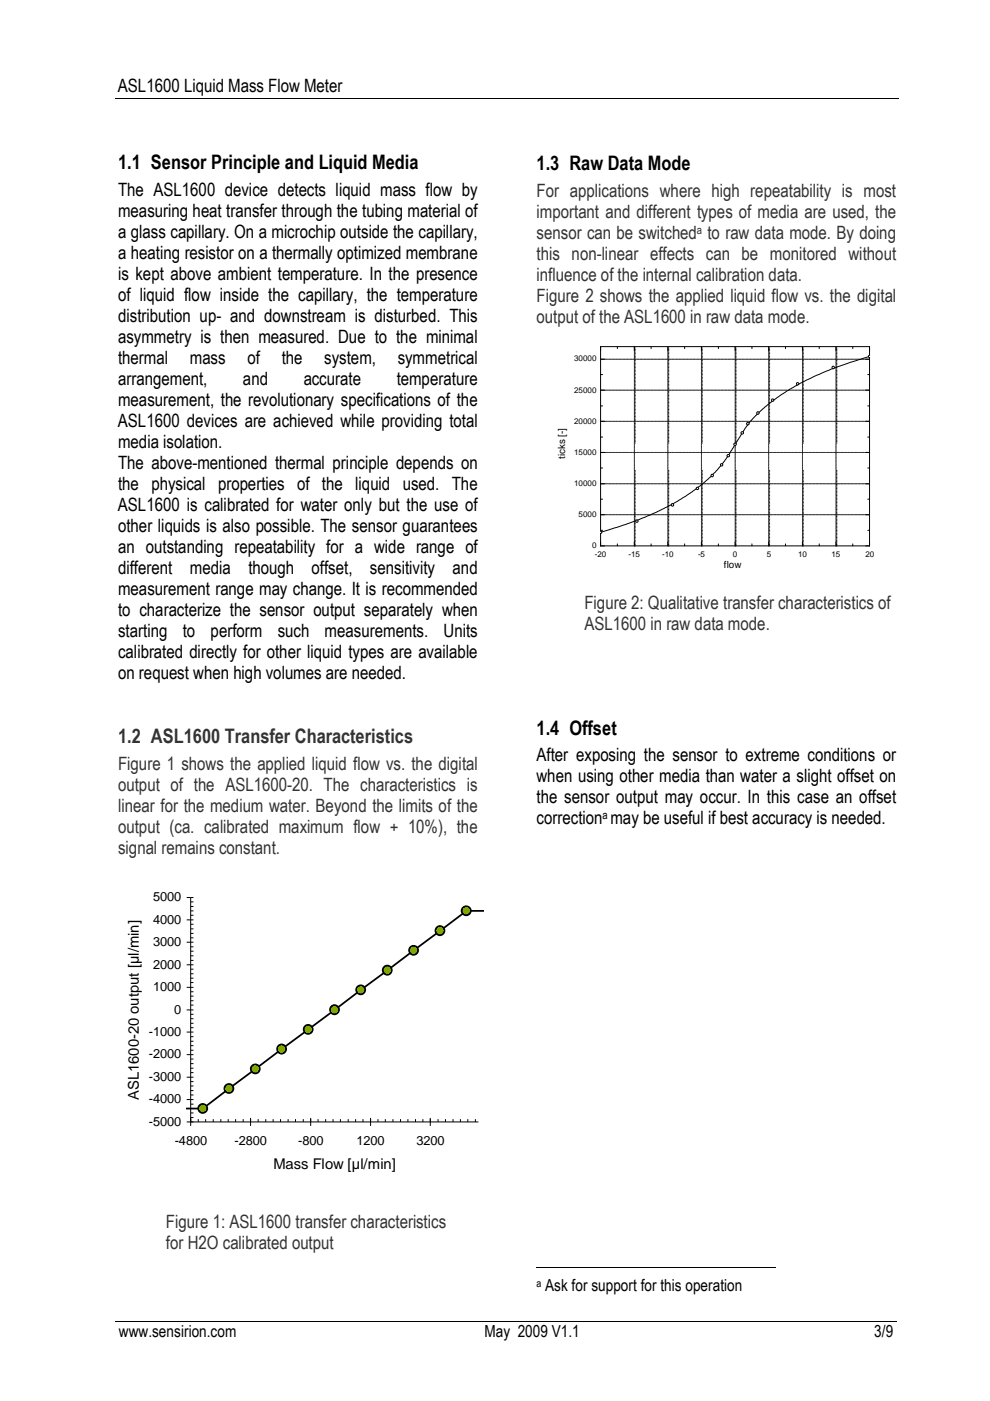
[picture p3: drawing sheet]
<svg xmlns="http://www.w3.org/2000/svg" width="210mm" height="297mm" viewBox="0 0 210 297" stroke-linecap="round" stroke-linejoin="round" font-family="sans-serif">
<defs><g id="words">
<g font-size="4.2">
<text x="25" y="35.9">1.1 Sensor Principle and Liquid Media</text>
<text x="113.7" y="36.1">1.3 Raw Data Mode</text>
<text x="113.7" y="155.7">1.4 Offset</text>
</g>
<text font-size="4.2" fill="#333" x="25" y="157.6">1.2 ASL1600 Transfer Characteristics</text>
<g font-size="3.9">
<text x="25" y="19.6">ASL1600 Liquid Mass Flow Meter</text>
<text x="25" y="41.5">The ASL1600 device detects liquid mass flow by</text>
<text x="25" y="46">measuring heat transfer through the tubing material of</text>
<text x="25" y="50.5">a glass capillary. On a microchip outside the capillary,</text>
<text x="25" y="54.9">a heating resistor on a thermally optimized membrane</text>
<text x="25" y="59.4">is kept above ambient temperature. In the presence</text>
<text x="25" y="63.8">of liquid flow inside the capillary, the temperature</text>
<text x="25" y="68.3">distribution up- and downstream is disturbed. This</text>
<text x="25" y="72.7">asymmetry is then measured. Due to the minimal</text>
<text x="25" y="77.2">thermal</text>
<text x="40.3" y="77.2">mass</text>
<text x="52.4" y="77.2">of</text>
<text x="59.7" y="77.2">the</text>
<text x="68.7" y="77.2">system,</text>
<text x="84.3" y="77.2">symmetrical</text>
<text x="25" y="81.6">arrangement,</text>
<text x="51.5" y="81.6">and</text>
<text x="64.4" y="81.6">accurate</text>
<text x="84.1" y="81.6">temperature</text>
<text x="25" y="86.1">measurement, the revolutionary specifications of the</text>
<text x="25" y="90.5">ASL1600 devices are achieved while providing total</text>
<text x="25" y="95">media isolation.</text>
<text x="25" y="99.4">The above-mentioned thermal principle depends on</text>
<text x="25" y="103.9">the physical properties of the liquid used. The</text>
<text x="25" y="108.3">ASL1600 is calibrated for water only but the use of</text>
<text x="25" y="112.8">other liquids is also possible. The sensor guarantees</text>
<text x="25" y="117.3">an outstanding repeatability for a wide range of</text>
<text x="25" y="121.7">different</text>
<text x="40.3" y="121.7">media</text>
<text x="52.7" y="121.7">though</text>
<text x="66.1" y="121.7">offset,</text>
<text x="78.4" y="121.7">sensitivity</text>
<text x="96" y="121.7">and</text>
<text x="25" y="126.2">measurement range may change. It is recommended</text>
<text x="25" y="130.6">to characterize the sensor output separately when</text>
<text x="25" y="135">starting</text>
<text x="38.7" y="135">to</text>
<text x="44.7" y="135">perform</text>
<text x="58.9" y="135">such</text>
<text x="68.8" y="135">measurements.</text>
<text x="94.1" y="135">Units</text>
<text x="25" y="139.5">calibrated directly for other liquid types are available</text>
<text x="25" y="144">on request when high volumes are needed.</text>
<text x="113.7" y="161.4">After exposing the sensor to extreme conditions or</text>
<text x="113.7" y="165.9">when using other media than water a slight offset on</text>
<text x="113.7" y="170.3">the sensor output may occur. In this case an offset</text>
<text x="113.7" y="174.8">correction may be useful if best accuracy is needed.</text>
</g>
<g font-size="3.9" fill="#333">
<text x="113.7" y="41.8">For applications where high repeatability is most</text>
<text x="113.7" y="46.2">important and different types of media are used, the</text>
<text x="113.7" y="50.7">sensor can be switched to raw data mode. By doing</text>
<text x="113.7" y="55.1">this non-linear effects can be monitored without</text>
<text x="113.7" y="59.6">influence of the internal calibration data.</text>
<text x="113.7" y="64.1">Figure 2 shows the applied liquid flow vs. the digital</text>
<text x="113.7" y="68.5">output of the ASL1600 in raw data mode.</text>
<text x="123.9" y="129">Figure 2: Qualitative transfer characteristics of</text>
<text x="123.9" y="133.5">ASL1600 in raw data mode.</text>
<text x="25" y="163.2">Figure 1 shows the applied liquid flow vs. the digital</text>
<text x="25" y="167.7">output of the ASL1600-20. The characteristics is</text>
<text x="25" y="172.1">linear for the medium water. Beyond the limits of the</text>
<text x="25" y="176.6">output (ca. calibrated maximum flow + 10%), the</text>
<text x="25" y="181.1">signal remains constant.</text>
<text x="35.2" y="260.3">Figure 1: ASL1600 transfer characteristics</text>
<text x="35.2" y="264.7">for H2O calibrated output</text>
</g>
<g font-size="3.5">
<text x="115.6" y="273.7">Ask for support for this operation</text>
<text x="25.2" y="283.5">www.sensirion.com</text>
<text x="102.7" y="283.5">May 2009 V1.1</text>
<text x="185.4" y="283.5">3/9</text>
</g>
<g font-size="3.1">
<text x="29.5" y="233.2" transform="rotate(-90 29.5 233.2)">ASL1600-20 output [µl/min]</text>
<text x="58" y="247.9">Mass Flow [µl/min]</text>
</g>
<g font-size="2.7">
<text x="32.5" y="191.1">5000</text>
<text x="32.5" y="195.8">4000</text>
<text x="32.5" y="200.6">3000</text>
<text x="32.5" y="205.4">2000</text>
<text x="32.5" y="210.1">1000</text>
<text x="36.9" y="214.9">0</text>
<text x="31.6" y="219.6">-1000</text>
<text x="31.6" y="224.4">-2000</text>
<text x="31.6" y="233.9">-4000</text>
<text x="31.6" y="229.2">-3000</text>
<text x="31.6" y="238.7">-5000</text>
<text x="37.1" y="242.7">-4800</text>
<text x="49.7" y="242.7">-2800</text>
<text x="63.2" y="242.7">-800</text>
<text x="75.6" y="242.7">1200</text>
<text x="88.3" y="242.7">3200</text>
</g>
<text font-size="2.5" fill="#333" x="147.7" y="49.6">a</text>
<text font-size="2.5" x="127.8" y="173.7">a</text>
<text font-size="2.3" x="113.7" y="272.8">a</text>
<g font-size="2.1">
<text x="119.8" y="97.3" transform="rotate(-90 119.8 97.3)">ticks [-]</text>
<text x="153.5" y="120.4">flow</text>
</g>
<g font-size="1.7">
<text x="121.8" y="76.6">30000</text>
<text x="121.8" y="83.2">25000</text>
<text x="121.8" y="89.8">20000</text>
<text x="121.8" y="96.4">15000</text>
<text x="121.8" y="103">10000</text>
<text x="122.7" y="109.6">5000</text>
<text x="125.5" y="116.2">0</text>
<text x="126.1" y="118">-20</text>
<text x="133.3" y="118">-15</text>
<text x="140.4" y="118">-10</text>
<text x="148" y="118">-5</text>
<text x="155.4" y="118">0</text>
<text x="162.6" y="118">5</text>
<text x="169.2" y="118">10</text>
<text x="176.3" y="118">15</text>
<text x="183.5" y="118">20</text>
</g>
</g></defs>
<g fill="none" stroke="#000" stroke-width=".21">
<path d="M24.5 20.9h166M39.6 199.8h1.4M39.6 195h1.4M39.6 190.3h1.4M40.4 190.3v48.4M40.4 198.8h.6M40.4 197.9h.6M40.4 196.9h.6M40.4 196h.6M40.4 194.1h.6M40.4 193.1h.6M40.4 192.2h.6"/>
<path d="M40.4 191.2h.6M39.6 218.8h1.4M39.6 214.1h1.4M39.6 209.3h1.4M39.6 204.6h1.4M40.4 219.8h.6M40.4 217.9h.6M40.4 217h.6M40.4 216h.6M40.4 215.1h.6M40.4 213.1h.6M40.4 212.2h.6"/>
<path d="M40.4 211.2h.6M40.4 210.3h.6M40.4 208.3h.6M40.4 207.4h.6M40.4 206.5h.6M40.4 205.5h.6M40.4 203.6h.6M40.4 202.6h.6M40.4 201.7h.6M40.4 200.7h.6M39.6 237.9h61.8M39.6 233.1h1.4"/>
<path d="M39.6 228.4h1.4M39.6 223.6h1.4M40.4 236.9h.6M40.4 236h.6M40.4 235h.6M40.4 234.1h.6M40.4 232.2h.6M40.4 231.2h.6M40.4 230.3h.6M40.4 229.3h.6M40.4 227.4h.6M40.4 226.5h.6"/>
<path d="M40.4 225.5h.6M40.4 224.5h.6M40.4 222.7h.6M40.4 221.7h.6M40.4 220.8h.6M42 237.3v.6M43.6 237.3v.6M45.2 237.3v.6M46.8 237.3v.6M48.4 237.3v.6M50 237.3v.6M51.6 237.3v.6"/>
<path d="M53.1 237v1.7M54.7 237.3v.6M56.3 237.3v.6M57.9 237.3v.6M59.5 237.3v.6M61.1 237.3v.6M62.7 237.3v.6M64.3 237.3v.6M65.9 237v1.7M67.4 237.3v.6M69 237.3v.6M70.6 237.3v.6"/>
<path d="M72.2 237.3v.6M73.8 237.3v.6M75.4 237.3v.6M77 237.3v.6M78.6 237v1.7M80.1 237.3v.6M81.7 237.3v.6M83.3 237.3v.6M84.9 237.3v.6M86.5 237.3v.6M88.1 237.3v.6M89.7 237.3v.6"/>
<path d="M91.2 237v1.7M92.9 237.3v.6M94.4 237.3v.6M96.1 237.3v.6M97.6 237.3v.6M99.2 237.3v.6M100.8 237.3v.6M24.5 280.2h165.7"/>
</g>
<path d="M102.5 193.1h-3.6l-55.9 41.9h-3.6" fill="none" stroke="#000" stroke-width=".37"/>
<circle cx="43" cy="235" r=".95" fill="#9c0"/>
<circle cx="43" cy="235" r=".95" fill="none" stroke="#000" stroke-width=".37"/>
<circle cx="48.5" cy="230.8" r=".95" fill="#9c0"/>
<circle cx="48.5" cy="230.8" r=".95" fill="none" stroke="#000" stroke-width=".37"/>
<circle cx="54.1" cy="226.6" r=".95" fill="#9c0"/>
<circle cx="54.1" cy="226.6" r=".95" fill="none" stroke="#000" stroke-width=".37"/>
<circle cx="59.7" cy="222.4" r=".96" fill="#9c0"/>
<circle cx="59.7" cy="222.4" r=".96" fill="none" stroke="#000" stroke-width=".37"/>
<circle cx="65.3" cy="218.2" r=".95" fill="#9c0"/>
<circle cx="65.3" cy="218.2" r=".95" fill="none" stroke="#000" stroke-width=".37"/>
<circle cx="70.9" cy="214.1" r=".96" fill="#9c0"/>
<circle cx="70.9" cy="214.1" r=".96" fill="none" stroke="#000" stroke-width=".37"/>
<circle cx="76.5" cy="209.9" r=".95" fill="#9c0"/>
<circle cx="76.5" cy="209.9" r=".95" fill="none" stroke="#000" stroke-width=".37"/>
<circle cx="82.1" cy="205.7" r=".96" fill="#9c0"/>
<circle cx="82.1" cy="205.7" r=".96" fill="none" stroke="#000" stroke-width=".37"/>
<circle cx="87.7" cy="201.5" r=".95" fill="#9c0"/>
<circle cx="87.7" cy="201.5" r=".95" fill="none" stroke="#000" stroke-width=".37"/>
<circle cx="93.3" cy="197.3" r=".96" fill="#9c0"/>
<circle cx="93.3" cy="197.3" r=".96" fill="none" stroke="#000" stroke-width=".37"/>
<circle cx="98.9" cy="193.1" r=".96" fill="#9c0"/>
<circle cx="98.9" cy="193.1" r=".96" fill="none" stroke="#000" stroke-width=".37"/>
<g fill="none" stroke="#121212" stroke-width=".21">
<path d="M127.3 76.2h.1M127.5 76.2h.1M127.6 76.2h.1M127.8 76.2h.1M127.9 76.2h.1M128.1 76.2h.1M128.2 76.2h.1M128.4 76.2h.1M128.5 76.2h.1M128.7 76.2h.1M128.8 76.2h.1M128.9 76.2h.1"/>
<path d="M129.1 76.2h.1M129.2 76.2h.1M129.4 76.2h.1M129.5 76.2h.1M129.7 76.2h.1M129.8 76.2h.1M130 76.2h.1M130.1 76.2h.1M130.3 76.2h.1M130.4 76.2h.1M130.6 76.2h.1M130.7 76.2h.1"/>
<path d="M130.9 76.2h.1M131 76.2h.1M131.2 76.2h.1M131.3 76.2h.1M131.5 76.2h.1M131.6 76.2h.1M131.8 76.2h.1M131.9 76.2h.1M132.1 76.2h.1M132.2 76.2h.1M132.4 76.2h.1M132.5 76.2h.1"/>
<path d="M132.7 76.2h.1M132.8 76.2h.1M133 76.2h.1M133.1 76.2h.1M133.3 76.2h.1M133.4 76.2h.1M133.6 76.2h.1M133.7 76.2h.1M133.9 76.2h.1M134 76.2h.1M134.2 76.2h.1M134.3 76.2h.1"/>
<path d="M134.5 79.7h.1M134.5 79.4h.1M134.5 79.1h.1M134.5 78.8h.1M134.5 78.5h.1M134.5 78.2h.1M134.5 77.9h.1M134.5 77.6h.1M134.5 77.3h.1M134.5 77h.1M134.5 76.8h.1M134.5 76.5h.1"/>
<path d="M134.5 76.2h.1M134.5 75.9h.1M134.5 75.6h.1M134.5 75.3h.1M134.5 75h.1M134.5 74.7h.1M134.5 74.4h.1M134.5 74.1h.1M134.5 73.8h.1M134.5 73.6v.1M134.5 73.9v.1M134.5 74.2v.1"/>
<path d="M134.5 74.5h.1M134.5 74.8h.1M134.5 75.1h.1M134.5 75.4h.1M134.5 75.7h.1M134.5 76h.1M134.5 76.3h.1M134.5 76.6h.1M134.5 76.9h.1M134.5 77.2h.1M134.5 77.5h.1M134.5 77.8h.1"/>
<path d="M134.5 78.1h.1M134.5 78.4h.1M134.5 78.7h.1M134.5 79h.1M134.5 79.2v.1M134.5 79.5v.1M134.5 79.8v.1M134.6 76.2h.1M134.7 76.2h.1M134.9 76.2h.1M135 76.2h.1M135.2 76.2h.1"/>
<path d="M135.3 76.2h.1M135.5 76.2h.1M135.6 76.2h.1M135.8 76.2h.1M135.9 76.2h.1M136.1 76.2h.1M136.2 76.2h.1M136.4 76.2h.1M136.5 76.2h.1M136.7 76.2h.1M136.8 76.2h.1M136.9 76.2h.1"/>
<path d="M137.1 76.2h.1M137.2 76.2h.1M137.4 76.2h.1M137.5 76.2h.1M137.7 76.2h.1M137.8 76.2h.1M138 76.2h.1M138.1 76.2h.1M138.3 76.2h.1M138.4 76.2h.1M138.6 76.2h.1M138.7 76.2h.1"/>
<path d="M138.9 76.2h.1M139 76.2h.1M139.2 76.2h.1M139.3 76.2h.1M139.5 76.2h.1M139.6 76.2h.1M139.8 76.2h.1M139.9 76.2h.1M140.1 76.2h.1M140.2 76.2h.1M140.4 76.2h.1M140.5 76.2h.1"/>
<path d="M140.7 76.2h.1M140.8 76.2h.1M141 76.2h.1M141.1 76.2h.1M141.3 76.2h.1M141.4 76.2h.1M141.6 76.2h.1M141.6 79.7h.1M141.6 79.4h.1M141.6 79.1h.1M141.6 78.8h.1M141.6 78.5h.1"/>
<path d="M141.6 78.2h.1M141.6 77.9h.1M141.6 77.6h.1M141.6 77.3h.1M141.6 77h.1M141.6 76.8h.1M141.6 76.5h.1M141.6 75.9h.1M141.6 75.6h.1M141.6 75.3h.1M141.6 75h.1M141.6 74.7h.1"/>
<path d="M141.6 74.4h.1M141.6 74.1h.1M141.6 73.8h.1M141.6 73.6v.1M141.6 73.9v.1M141.6 74.2v.1M141.6 74.5h.1M141.6 74.8h.1M141.6 75.1h.1M141.6 75.4h.1M141.6 75.7h.1M141.6 76h.1"/>
<path d="M141.6 76.3h.1M141.6 76.6h.1M141.6 76.9h.1M141.6 77.2h.1M141.6 77.5h.1M141.6 77.8h.1M141.6 78.1h.1M141.6 78.4h.1M141.6 78.7h.1M141.6 79h.1M141.6 79.2v.1M141.6 79.5v.1"/>
<path d="M141.6 79.8v.1M141.7 76.2h.1M141.9 76.2h.1M142 76.2h.1M142.2 76.2h.1M142.3 76.2h.1M142.5 76.2h.1M142.6 76.2h.1M142.7 76.2h.1M142.9 76.2h.1M143 76.2h.1M143.2 76.2h.1"/>
<path d="M143.3 76.2h.1M143.5 76.2h.1M143.6 76.2h.1M143.8 76.2h.1M143.9 76.2h.1M144.1 76.2h.1M144.2 76.2h.1M144.4 76.2h.1M144.5 76.2h.1M144.7 76.2h.1M144.8 76.2h.1M144.9 76.2h.1"/>
<path d="M145.1 76.2h.1M145.2 76.2h.1M145.4 76.2h.1M145.5 76.2h.1M145.7 76.2h.1M145.8 76.2h.1M146 76.2h.1M146.1 76.2h.1M146.3 76.2h.1M146.4 76.2h.1M146.6 76.2h.1M146.7 76.2h.1"/>
<path d="M146.9 76.2h.1M147 76.2h.1M147.2 76.2h.1M147.3 76.2h.1M147.5 76.2h.1M147.6 76.2h.1M147.8 76.2h.1M147.9 76.2h.1M148.1 76.2h.1M148.2 76.2h.1M148.4 76.2h.1M148.5 76.2h.1"/>
<path d="M148.7 76.2h.1M148.7 79.7h.1M148.7 79.4h.1M148.7 79.1h.1M148.7 78.8h.1M148.7 78.5h.1M148.7 78.2h.1M148.7 77.9h.1M148.7 77.6h.1M148.7 77.3h.1M148.7 77h.1M148.7 76.8h.1"/>
<path d="M148.7 76.5h.1M148.7 75.9h.1M148.7 75.6h.1M148.7 75.3h.1M148.7 75h.1M148.7 74.7h.1M148.7 74.4h.1M148.7 74.1h.1M148.7 73.8h.1M148.7 73.6v.1M148.7 73.9v.1M148.7 74.2v.1"/>
<path d="M148.7 74.5h.1M148.7 74.8h.1M148.7 75.1h.1M148.7 75.4h.1M148.7 75.7h.1M148.7 76h.1M148.7 76.3h.1M148.7 76.6h.1M148.7 76.9h.1M148.7 77.2h.1M148.7 77.5h.1M148.7 77.8h.1"/>
<path d="M148.7 78.1h.1M148.7 78.4h.1M148.7 78.7h.1M148.7 79h.1M148.7 79.2v.1M148.7 79.5v.1M148.7 79.8v.1M148.8 76.2h.1M149 76.2h.1M149.1 76.2h.1M149.3 76.2h.1M149.4 76.2h.1"/>
<path d="M149.6 76.2h.1M149.7 76.2h.1M149.9 76.2h.1M150 76.2h.1M150.2 76.2h.1M150.3 76.2h.1M150.5 76.2h.1M150.6 76.2h.1M150.7 76.2h.1M150.9 76.2h.1M151 76.2h.1M151.2 76.2h.1"/>
<path d="M151.3 76.2h.1M151.5 76.2h.1M151.6 76.2h.1M151.8 76.2h.1M151.9 76.2h.1M152.1 76.2h.1M152.2 76.2h.1M152.4 76.2h.1M152.5 76.2h.1M152.7 76.2h.1M152.8 76.2h.1M153 76.2h.1"/>
<path d="M153.1 76.2h.1M153.2 76.2h.1M153.4 76.2h.1M153.5 76.2h.1M153.7 76.2h.1M153.8 76.2h.1M154 76.2h.1M154.1 76.2h.1M154.3 76.2h.1M154.4 76.2h.1M154.6 76.2h.1M154.7 76.2h.1"/>
<path d="M154.9 76.2h.1M155 76.2h.1M155.2 76.2h.1M155.3 76.2h.1M155.5 76.2h.1M155.6 76.2h.1M155.8 76.2h.1M155.9 79.7h.1M155.9 79.4h.1M155.9 79.1h.1M155.9 78.8h.1M155.9 78.5h.1"/>
<path d="M155.9 78.2h.1M155.9 77.9h.1M155.9 77.6h.1M155.9 77.3h.1M155.9 77h.1M155.9 76.8h.1M155.9 76.5h.1M155.9 76.2h.1M155.9 75.9h.1M155.9 75.6h.1M155.9 75.3h.1M155.9 75h.1"/>
<path d="M155.9 74.7h.1M155.9 74.4h.1M155.9 74.1h.1M155.9 73.8h.1M155.9 73.6v.1M155.9 73.9v.1M155.9 74.2v.1M155.9 74.5h.1M155.9 74.8h.1M155.9 75.1h.1M155.9 75.4h.1M155.9 75.7h.1"/>
<path d="M155.9 76h.1M155.9 76.3h.1M155.9 76.6h.1M155.9 76.9h.1M155.9 77.2h.1M155.9 77.5h.1M155.9 77.8h.1M155.9 78.1h.1M155.9 78.4h.1M155.9 78.7h.1M155.9 79h.1M155.9 79.2v.1"/>
<path d="M155.9 79.5v.1M155.9 79.8v.1M156.1 76.2h.1M156.2 76.2h.1M156.4 76.2h.1M156.5 76.2h.1M156.7 76.2h.1M156.8 76.2h.1M157 76.2h.1M157.1 76.2h.1M157.3 76.2h.1M157.4 76.2h.1"/>
<path d="M157.6 76.2h.1M157.7 76.2h.1M157.9 76.2h.1M158 76.2h.1M158.2 76.2h.1M158.3 76.2h.1M158.5 76.2h.1M158.6 76.2h.1M158.7 76.2h.1M158.9 76.2h.1M159 76.2h.1M159.2 76.2h.1"/>
<path d="M159.3 76.2h.1M159.5 76.2h.1M159.6 76.2h.1M159.8 76.2h.1M159.9 76.2h.1M160.1 76.2h.1M160.2 76.2h.1M160.4 76.2h.1M160.5 76.2h.1M160.7 76.2h.1M160.8 76.2h.1M161 76.2h.1"/>
<path d="M161.1 76.2h.1M161.2 76.2h.1M161.4 76.2h.1M161.5 76.2h.1M161.7 76.2h.1M161.8 76.2h.1M162 76.2h.1M162.1 76.2h.1M162.3 76.2h.1M162.4 76.2h.1M162.6 76.2h.1M162.7 76.2h.1"/>
<path d="M162.9 76.2h.1M163 79.7h.1M163 79.4h.1M163 79.1h.1M163 78.8h.1M163 78.5h.1M163 78.2h.1M163 77.9h.1M163 77.6h.1M163 77.3h.1M163 77h.1M163 76.8h.1"/>
<path d="M163 76.5h.1M163 76.2h.1M163 75.9h.1M163 75.6h.1M163 75.3h.1M163 75h.1M163 74.7h.1M163 74.4h.1M163 74.1h.1M163 73.8h.1M163 73.6v.1M163 73.9v.1"/>
<path d="M163 74.2v.1M163 74.5h.1M163 74.8h.1M163 75.1h.1M163 75.4h.1M163 75.7h.1M163 76h.1M163 76.3h.1M163 76.6h.1M163 76.9h.1M163 77.2h.1M163 77.5h.1"/>
<path d="M163 77.8h.1M163 78.1h.1M163 78.4h.1M163 78.7h.1M163 79h.1M163 79.2v.1M163 79.5v.1M163 79.8v.1M163.2 76.2h.1M163.3 76.2h.1M163.5 76.2h.1M163.6 76.2h.1"/>
<path d="M163.8 76.2h.1M163.9 76.2h.1M164.1 76.2h.1M164.2 76.2h.1M164.4 76.2h.1M164.5 76.2h.1M164.7 76.2h.1M164.8 76.2h.1M165 76.2h.1M165.1 76.2h.1M165.3 76.2h.1M165.4 76.2h.1"/>
<path d="M165.6 76.2h.1M165.7 76.2h.1M165.9 76.2h.1M166 76.2h.1M166.2 76.2h.1M166.3 76.2h.1M166.5 76.2h.1M166.6 76.2h.1M166.8 76.2h.1M166.9 76.2h.1M167 76.2h.1M167.2 76.2h.1"/>
<path d="M167.3 76.2h.1M167.5 76.2h.1M167.6 76.2h.1M167.8 76.2h.1M167.9 76.2h.1M168.1 76.2h.1M168.2 76.2h.1M168.4 76.2h.1M168.5 76.2h.1M168.7 76.2h.1M168.8 76.2h.1M169 76.2h.1"/>
<path d="M169.1 76.2h.1M169.2 76.2h.1M169.4 76.2h.1M169.5 76.2h.1M169.7 76.2h.1M169.8 76.2h.1M170 76.2h.1M170.1 79.7h.1M170.1 79.4h.1M170.1 79.1h.1M170.1 78.8h.1M170.1 78.5h.1"/>
<path d="M170.1 78.2h.1M170.1 77.9h.1M170.1 77.6h.1M170.1 77.3h.1M170.1 77h.1M170.1 76.8h.1M170.1 76.5h.1M170.1 76.2h.1M170.1 75.9h.1M170.1 75.6h.1M170.1 75.3h.1M170.1 75h.1"/>
<path d="M170.1 74.7h.1M170.1 74.4h.1M170.1 74.1h.1M170.1 73.8h.1M170.1 73.6v.1M170.1 73.9v.1M170.1 74.2v.1M170.1 74.5h.1M170.1 74.8h.1M170.1 75.1h.1M170.1 75.4h.1M170.1 75.7h.1"/>
<path d="M170.1 76h.1M170.1 76.3h.1M170.1 76.6h.1M170.1 76.9h.1M170.1 77.2h.1M170.1 77.5h.1M170.1 77.8h.1M170.1 78.1h.1M170.1 78.4h.1M170.1 78.7h.1M170.1 79h.1M170.1 79.2v.1"/>
<path d="M170.1 79.5v.1M170.1 79.8v.1M170.3 76.2h.1M170.4 76.2h.1M170.6 76.2h.1M170.7 76.2h.1M170.9 76.2h.1M171 76.2h.1M171.2 76.2h.1M171.3 76.2h.1M171.5 76.2h.1M171.6 76.2h.1"/>
<path d="M171.8 76.2h.1M171.9 76.2h.1M172.1 76.2h.1M172.2 76.2h.1M172.4 76.2h.1M172.5 76.2h.1M172.7 76.2h.1M172.8 76.2h.1M173 76.2h.1M173.1 76.2h.1M173.3 76.2h.1M173.4 76.2h.1"/>
<path d="M173.6 76.2h.1M173.7 76.2h.1M173.9 76.2h.1M174 76.2h.1M174.2 76.2h.1M174.3 76.2h.1M174.5 76.2h.1M174.6 76.2h.1M174.8 76.2h.1M174.9 76.2h.1M175 76.2h.1M175.2 76.2h.1"/>
<path d="M175.3 76.2h.1M175.5 76.2h.1M175.6 76.2h.1M175.8 76.2h.1M175.9 76.2h.1M176.1 76.2h.1M176.2 76.2h.1M176.4 76.2h.1M176.5 76.2h.1M176.7 76.2h.1M176.8 76.2h.1M177 76.2h.1"/>
<path d="M177.1 76.2h.1M177.2 79.7h.1M177.2 79.4h.1M177.2 79.1h.1M177.2 78.8h.1M177.2 78.5h.1M177.2 78.2h.1M177.2 77.9h.1M177.2 77.6h.1M177.2 77.3h.1M177.2 77h.1M177.2 76.8h.1"/>
<path d="M177.2 76.5h.1M177.2 76.2h.1M177.2 75.9h.1M177.2 75.6h.1M177.2 75.3h.1M177.2 75h.1M177.2 74.7h.1M177.2 74.4h.1M177.2 74.1h.1M177.2 73.8h.1M177.2 73.6v.1M177.2 73.9v.1"/>
<path d="M177.2 74.2v.1M177.2 74.5h.1M177.2 74.8h.1M177.2 75.1h.1M177.2 75.4h.1M177.2 75.7h.1M177.2 76h.1M177.2 76.3h.1M177.2 76.6h.1M177.2 76.9h.1M177.2 77.2h.1M177.2 77.5h.1"/>
<path d="M177.2 77.8h.1M177.2 78.1h.1M177.2 78.4h.1M177.2 78.7h.1M177.2 79h.1M177.2 79.2v.1M177.2 79.5v.1M177.2 79.8v.1M177.4 76.2h.1M177.5 76.2h.1M177.7 76.2h.1M177.8 76.2h.1"/>
<path d="M178 76.2h.1M178.1 76.2h.1M178.3 76.2h.1M178.4 76.2h.1M178.6 76.2h.1M178.7 76.2h.1M178.9 76.2h.1M179 76.2h.1M179.2 76.2h.1M179.3 76.2h.1M179.5 76.2h.1M179.6 76.2h.1"/>
<path d="M179.8 76.2h.1M179.9 76.2h.1M180.1 76.2h.1M180.2 76.2h.1M180.4 76.2h.1M180.5 76.2h.1M180.7 76.2h.1M180.8 76.2h.1M181 76.2h.1M181.1 76.2h.1M181.3 76.2h.1M181.4 76.2h.1"/>
<path d="M181.6 76.2h.1M181.7 76.2h.1M181.9 76.2h.1M182 76.2h.1M182.2 76.2h.1M182.3 76.2h.1M182.5 76.2h.1M182.6 76.2h.1M182.8 76.2h.1M182.9 76.2h.1M183 76.2h.1M183.2 76.2h.1"/>
<path d="M183.3 76.2h.1M183.5 76.2h.1M183.6 76.2h.1M183.8 76.2h.1M183.9 76.2h.1M184.1 76.2h.1M184.2 76.2h.1M127.3 95.9h.1M127.3 89.3h.1M127.3 82.7h.1M127.5 95.9h.1M127.5 89.3h.1"/>
<path d="M127.5 82.7h.1M127.6 95.9h.1M127.6 89.3h.1M127.6 82.7h.1M127.8 95.9h.1M127.8 89.3h.1M127.8 82.7h.1M127.9 95.9h.1M127.9 89.3h.1M127.9 82.7h.1M128.1 95.9h.1M128.1 89.3h.1"/>
<path d="M128.1 82.7h.1M128.2 95.9h.1M128.2 89.3h.1M128.2 82.7h.1M128.4 95.9h.1M128.4 89.3h.1M128.4 82.7h.1M128.5 95.9h.1M128.5 89.3h.1M128.5 82.7h.1M128.7 95.9h.1M128.7 89.3h.1"/>
<path d="M128.7 82.7h.1M128.8 95.9h.1M128.8 89.3h.1M128.8 82.7h.1M128.9 95.9h.1M128.9 89.3h.1M128.9 82.7h.1M129.1 95.9h.1M129.1 89.3h.1M129.1 82.7h.1M129.2 95.9h.1M129.2 89.3h.1"/>
<path d="M129.2 82.7h.1M129.4 95.9h.1M129.4 89.3h.1M129.4 82.7h.1M129.5 95.9h.1M129.5 89.3h.1M129.5 82.7h.1M129.7 95.9h.1M129.7 89.3h.1M129.7 82.7h.1M129.8 95.9h.1M129.8 89.3h.1"/>
<path d="M129.8 82.7h.1M130 95.9h.1M130 89.3h.1M130 82.7h.1M130.1 95.9h.1M130.1 89.3h.1M130.1 82.7h.1M130.3 95.9h.1M130.3 89.3h.1M130.3 82.7h.1M130.4 95.9h.1M130.4 89.3h.1"/>
<path d="M130.4 82.7h.1M130.6 95.9h.1M130.6 89.3h.1M130.6 82.7h.1M130.7 95.9h.1M130.7 89.3h.1M130.7 82.7h.1M130.9 95.9h.1M130.9 89.3h.1M130.9 82.7h.1M131 95.9h.1M131 89.3h.1"/>
<path d="M131 82.7h.1M131.2 95.9h.1M131.2 89.3h.1M131.2 82.7h.1M131.3 95.9h.1M131.3 89.3h.1M131.3 82.7h.1M131.5 95.9h.1M131.5 89.3h.1M131.5 82.7h.1M131.6 95.9h.1M131.6 89.3h.1"/>
<path d="M131.6 82.7h.1M131.8 95.9h.1M131.8 89.3h.1M131.8 82.7h.1M131.9 95.9h.1M131.9 89.3h.1M131.9 82.7h.1M132.1 95.9h.1M132.1 89.3h.1M132.1 82.7h.1M132.2 95.9h.1M132.2 89.3h.1"/>
<path d="M132.2 82.7h.1M132.4 95.9h.1M132.4 89.3h.1M132.4 82.7h.1M132.5 95.9h.1M132.5 89.3h.1M132.5 82.7h.1M132.7 95.9h.1M132.7 89.3h.1M132.7 82.7h.1M132.8 95.9h.1M132.8 89.3h.1"/>
<path d="M132.8 82.7h.1M133 95.9h.1M133 89.3h.1M133 82.7h.1M133.1 95.9h.1M133.1 89.3h.1M133.1 82.7h.1M133.3 95.9h.1M133.3 89.3h.1M133.3 82.7h.1M133.4 95.9h.1M133.4 89.3h.1"/>
<path d="M133.4 82.7h.1M133.6 95.9h.1M133.6 89.3h.1M133.6 82.7h.1M133.7 95.9h.1M133.7 89.3h.1M133.7 82.7h.1M133.9 95.9h.1M133.9 89.3h.1M133.9 82.7h.1M134 95.9h.1M134 89.3h.1"/>
<path d="M134 82.7h.1M134.2 95.9h.1M134.2 89.3h.1M134.2 82.7h.1M134.3 95.9h.1M134.3 89.3h.1M134.3 82.7h.1M134.5 95.9h.1M134.5 89.3h.1M134.5 82.7h.1M134.5 99.7h.1M134.5 93.9h.1"/>
<path d="M134.5 93.6h.1M134.5 93.3h.1M134.5 93h.1M134.5 92.8h.1M134.5 92.5h.1M134.5 92.2h.1M134.5 91.9h.1M134.5 91.6h.1M134.5 91.3h.1M134.5 91h.1M134.5 90.7h.1M134.5 90.4h.1"/>
<path d="M134.5 90.1h.1M134.5 89.8h.1M134.5 89.5h.1M134.5 89.2h.1M134.5 88.9h.1M134.5 88.6h.1M134.5 88.3h.1M134.5 88h.1M134.5 87.7h.1M134.5 87.4h.1M134.5 87.1h.1M134.5 86.8h.1"/>
<path d="M134.5 86.5h.1M134.5 86.2h.1M134.5 85.9h.1M134.5 85.6h.1M134.5 85.3h.1M134.5 85h.1M134.5 84.8h.1M134.5 84.5h.1M134.5 84.2h.1M134.5 83.9h.1M134.5 83.6h.1M134.5 83.3h.1"/>
<path d="M134.5 83h.1M134.5 82.4h.1M134.5 82.1h.1M134.5 81.8h.1M134.5 81.5h.1M134.5 81.2h.1M134.5 80.9h.1M134.5 80.6h.1M134.5 80.3h.1M134.5 80h.1M134.5 80.1v.1M134.5 80.4v.1"/>
<path d="M134.5 80.7v.1M134.5 81v.1M134.5 81.3v.1M134.5 81.6v.1M134.5 81.9v.1M134.5 82.2v.1M134.5 82.5h.1M134.5 82.8h.1M134.5 83.1h.1M134.5 83.4h.1M134.5 83.7h.1M134.5 84h.1"/>
<path d="M134.5 84.3h.1M134.5 84.6h.1M134.5 84.9h.1M134.5 85.2h.1M134.5 85.5h.1M134.5 85.8h.1M134.5 86.1h.1M134.5 86.4h.1M134.5 86.7h.1M134.5 87h.1M134.5 87.2v.1M134.5 87.5v.1"/>
<path d="M134.5 87.8v.1M134.5 88.1v.1M134.5 88.4v.1M134.5 88.7v.1M134.5 89v.1M134.5 89.3v.1M134.5 89.6v.1M134.5 89.9v.1M134.5 90.2v.1M134.5 90.5v.1M134.5 90.8h.1M134.5 91.1h.1"/>
<path d="M134.5 91.4h.1M134.5 91.7h.1M134.5 92h.1M134.5 92.3h.1M134.5 92.6h.1M134.5 92.9h.1M134.5 93.2h.1M134.5 93.5h.1M134.5 93.8h.1M134.5 94.1h.1M134.5 94.2v.1M134.5 94.4h.1"/>
<path d="M134.5 94.5v.1M134.5 94.7h.1M134.5 94.8v.1M134.5 95h.1M134.5 95.1v.1M134.5 95.2v.1M134.5 95.4v.1M134.5 95.5v.1M134.5 95.7v.1M134.5 95.8v.1M134.5 96v.1M134.5 96.1v.1"/>
<path d="M134.5 96.3v.1M134.5 96.4v.1M134.5 96.6h.1M134.5 96.7v.1M134.5 96.9h.1M134.5 97v.1M134.5 97.2h.1M134.5 97.3v.1M134.5 97.5h.1M134.5 97.6v.1M134.5 97.8h.1M134.5 97.9v.1"/>
<path d="M134.5 98.1h.1M134.5 98.2v.1M134.5 98.4h.1M134.5 98.5v.1M134.5 98.7h.1M134.5 98.8h.1M134.5 99h.1M134.5 99.1h.1M134.5 99.3h.1M134.5 99.4h.1M134.5 99.6h.1M134.5 99.9h.1"/>
<path d="M134.6 95.9h.1M134.6 89.3h.1M134.6 82.7h.1M134.7 95.9h.1M134.7 89.3h.1M134.7 82.7h.1M134.9 95.9h.1M134.9 89.3h.1M134.9 82.7h.1M135 95.9h.1M135 89.3h.1M135 82.7h.1"/>
<path d="M135.2 95.9h.1M135.2 89.3h.1M135.2 82.7h.1M135.3 95.9h.1M135.3 89.3h.1M135.3 82.7h.1M135.5 95.9h.1M135.5 89.3h.1M135.5 82.7h.1M135.6 95.9h.1M135.6 89.3h.1M135.6 82.7h.1"/>
<path d="M135.8 95.9h.1M135.8 89.3h.1M135.8 82.7h.1M135.9 95.9h.1M135.9 89.3h.1M135.9 82.7h.1M136.1 95.9h.1M136.1 89.3h.1M136.1 82.7h.1M136.2 95.9h.1M136.2 89.3h.1M136.2 82.7h.1"/>
<path d="M136.4 95.9h.1M136.4 89.3h.1M136.4 82.7h.1M136.5 95.9h.1M136.5 89.3h.1M136.5 82.7h.1M136.7 95.9h.1M136.7 89.3h.1M136.7 82.7h.1M136.8 95.9h.1M136.8 89.3h.1M136.8 82.7h.1"/>
<path d="M136.9 95.9h.1M136.9 89.3h.1M136.9 82.7h.1M137.1 95.9h.1M137.1 89.3h.1M137.1 82.7h.1M137.2 95.9h.1M137.2 89.3h.1M137.2 82.7h.1M137.4 95.9h.1M137.4 89.3h.1M137.4 82.7h.1"/>
<path d="M137.5 95.9h.1M137.5 89.3h.1M137.5 82.7h.1M137.7 95.9h.1M137.7 89.3h.1M137.7 82.7h.1M137.8 95.9h.1M137.8 89.3h.1M137.8 82.7h.1M138 95.9h.1M138 89.3h.1M138 82.7h.1"/>
<path d="M138.1 95.9h.1M138.1 89.3h.1M138.1 82.7h.1M138.3 95.9h.1M138.3 89.3h.1M138.3 82.7h.1M138.4 95.9h.1M138.4 89.3h.1M138.4 82.7h.1M138.6 95.9h.1M138.6 89.3h.1M138.6 82.7h.1"/>
<path d="M138.7 95.9h.1M138.7 89.3h.1M138.7 82.7h.1M138.9 95.9h.1M138.9 89.3h.1M138.9 82.7h.1M139 95.9h.1M139 89.3h.1M139 82.7h.1M139.2 95.9h.1M139.2 89.3h.1M139.2 82.7h.1"/>
<path d="M139.3 95.9h.1M139.3 89.3h.1M139.3 82.7h.1M139.5 95.9h.1M139.5 89.3h.1M139.5 82.7h.1M139.6 95.9h.1M139.6 89.3h.1M139.6 82.7h.1M139.8 95.9h.1M139.8 89.3h.1M139.8 82.7h.1"/>
<path d="M139.9 95.9h.1M139.9 89.3h.1M139.9 82.7h.1M140.1 95.9h.1M140.1 89.3h.1M140.1 82.7h.1M140.2 95.9h.1M140.2 89.3h.1M140.2 82.7h.1M140.4 95.9h.1M140.4 89.3h.1M140.4 82.7h.1"/>
<path d="M140.5 95.9h.1M140.5 89.3h.1M140.5 82.7h.1M140.7 95.9h.1M140.7 89.3h.1M140.7 82.7h.1M140.8 95.9h.1M140.8 89.3h.1M140.8 82.7h.1M141 95.9h.1M141 89.3h.1M141 82.7h.1"/>
<path d="M141.1 95.9h.1M141.1 89.3h.1M141.1 82.7h.1M141.3 95.9h.1M141.3 89.3h.1M141.3 82.7h.1M141.4 95.9h.1M141.4 89.3h.1M141.4 82.7h.1M141.6 89.3v.1M141.6 95.9h.1M141.6 82.7h.1"/>
<path d="M141.6 99.7h.1M141.6 93.9h.1M141.6 93.6h.1M141.6 93.3h.1M141.6 93h.1M141.6 92.8h.1M141.6 92.5h.1M141.6 92.2h.1M141.6 91.9h.1M141.6 91.6h.1M141.6 91.3h.1M141.6 91h.1"/>
<path d="M141.6 90.7h.1M141.6 90.4h.1M141.6 90.1h.1M141.6 89.8h.1M141.6 89.5h.1M141.6 89.2h.1M141.6 88.9h.1M141.6 88.6h.1M141.6 88.3h.1M141.6 88h.1M141.6 87.7h.1M141.6 87.4h.1"/>
<path d="M141.6 87.1h.1M141.6 86.8h.1M141.6 86.5h.1M141.6 86.2h.1M141.6 85.9h.1M141.6 85.6h.1M141.6 85.3h.1M141.6 85h.1M141.6 84.8h.1M141.6 84.5h.1M141.6 84.2h.1M141.6 83.9h.1"/>
<path d="M141.6 83.6h.1M141.6 83.3h.1M141.6 83h.1M141.6 82.4h.1M141.6 82.1h.1M141.6 81.8h.1M141.6 81.5h.1M141.6 81.2h.1M141.6 80.9h.1M141.6 80.6h.1M141.6 80.3h.1M141.6 80h.1"/>
<path d="M141.6 80.1v.1M141.6 80.4v.1M141.6 80.7v.1M141.6 81v.1M141.6 81.3v.1M141.6 81.6v.1M141.6 81.9v.1M141.6 82.2v.1M141.6 82.5h.1M141.6 82.8h.1M141.6 83.1h.1M141.6 83.4h.1"/>
<path d="M141.6 83.7h.1M141.6 84h.1M141.6 84.3h.1M141.6 84.6h.1M141.6 84.9h.1M141.6 85.2h.1M141.6 85.5h.1M141.6 85.8h.1M141.6 86.1h.1M141.6 86.4h.1M141.6 86.7h.1M141.6 87h.1"/>
<path d="M141.6 87.2v.1M141.6 87.5v.1M141.6 87.8v.1M141.6 88.1v.1M141.6 88.4v.1M141.6 88.7v.1M141.6 89v.1M141.6 89.6v.1M141.6 89.9v.1M141.6 90.2v.1M141.6 90.5v.1M141.6 90.8h.1"/>
<path d="M141.6 91.1h.1M141.6 91.4h.1M141.6 91.7h.1M141.6 92h.1M141.6 92.3h.1M141.6 92.6h.1M141.6 92.9h.1M141.6 93.2h.1M141.6 93.5h.1M141.6 93.8h.1M141.6 94.1h.1M141.6 94.2v.1"/>
<path d="M141.6 94.4h.1M141.6 94.5v.1M141.6 94.7h.1M141.6 94.8v.1M141.6 95h.1M141.6 95.1v.1M141.6 95.2v.1M141.6 95.4v.1M141.6 95.5v.1M141.6 95.7v.1M141.6 95.8v.1M141.6 96v.1"/>
<path d="M141.6 96.1v.1M141.6 96.3v.1M141.6 96.4v.1M141.6 96.6h.1M141.6 96.7v.1M141.6 96.9h.1M141.6 97v.1M141.6 97.2h.1M141.6 97.3v.1M141.6 97.5h.1M141.6 97.6v.1M141.6 97.8h.1"/>
<path d="M141.6 97.9v.1M141.6 98.1h.1M141.6 98.2v.1M141.6 98.4h.1M141.6 98.5v.1M141.6 98.7h.1M141.6 98.8h.1M141.6 99h.1M141.6 99.1h.1M141.6 99.3h.1M141.6 99.4h.1M141.6 99.6h.1"/>
<path d="M141.6 99.9h.1M141.7 95.9h.1M141.7 89.3h.1M141.7 82.7h.1M141.9 95.9h.1M141.9 89.3h.1M141.9 82.7h.1M142 95.9h.1M142 89.3h.1M142 82.7h.1M142.2 95.9h.1M142.2 89.3h.1"/>
<path d="M142.2 82.7h.1M142.3 95.9h.1M142.3 89.3h.1M142.3 82.7h.1M142.5 95.9h.1M142.5 89.3h.1M142.5 82.7h.1M142.6 95.9h.1M142.6 89.3h.1M142.6 82.7h.1M142.7 95.9h.1M142.7 89.3h.1"/>
<path d="M142.7 82.7h.1M142.9 95.9h.1M142.9 89.3h.1M142.9 82.7h.1M143 95.9h.1M143 89.3h.1M143 82.7h.1M143.2 95.9h.1M143.2 89.3h.1M143.2 82.7h.1M143.3 95.9h.1M143.3 89.3h.1"/>
<path d="M143.3 82.7h.1M143.5 95.9h.1M143.5 89.3h.1M143.5 82.7h.1M143.6 95.9h.1M143.6 89.3h.1M143.6 82.7h.1M143.8 95.9h.1M143.8 89.3h.1M143.8 82.7h.1M143.9 95.9h.1M143.9 89.3h.1"/>
<path d="M143.9 82.7h.1M144.1 95.9h.1M144.1 89.3h.1M144.1 82.7h.1M144.2 95.9h.1M144.2 89.3h.1M144.2 82.7h.1M144.4 95.9h.1M144.4 89.3h.1M144.4 82.7h.1M144.5 95.9h.1M144.5 89.3h.1"/>
<path d="M144.5 82.7h.1M144.7 95.9h.1M144.7 89.3h.1M144.7 82.7h.1M144.8 95.9h.1M144.8 89.3h.1M144.8 82.7h.1M144.9 95.9h.1M144.9 89.3h.1M144.9 82.7h.1M145.1 95.9h.1M145.1 89.3h.1"/>
<path d="M145.1 82.7h.1M145.2 95.9h.1M145.2 89.3h.1M145.2 82.7h.1M145.4 95.9h.1M145.4 89.3h.1M145.4 82.7h.1M145.5 95.9h.1M145.5 89.3h.1M145.5 82.7h.1M145.7 95.9h.1M145.7 89.3h.1"/>
<path d="M145.7 82.7h.1M145.8 95.9h.1M145.8 89.3h.1M145.8 82.7h.1M146 95.9h.1M146 89.3h.1M146 82.7h.1M146.1 95.9h.1M146.1 89.3h.1M146.1 82.7h.1M146.3 95.9h.1M146.3 89.3h.1"/>
<path d="M146.3 82.7h.1M146.4 95.9h.1M146.4 89.3h.1M146.4 82.7h.1M146.6 95.9h.1M146.6 89.3h.1M146.6 82.7h.1M146.7 95.9h.1M146.7 89.3h.1M146.7 82.7h.1M146.9 95.9h.1M146.9 89.3h.1"/>
<path d="M146.9 82.7h.1M147 95.9h.1M147 89.3h.1M147 82.7h.1M147.2 95.9h.1M147.2 89.3h.1M147.2 82.7h.1M147.3 95.9h.1M147.3 89.3h.1M147.3 82.7h.1M147.5 95.9h.1M147.5 89.3h.1"/>
<path d="M147.5 82.7h.1M147.6 95.9h.1M147.6 89.3h.1M147.6 82.7h.1M147.8 95.9h.1M147.8 89.3h.1M147.8 82.7h.1M147.9 95.9h.1M147.9 89.3h.1M147.9 82.7h.1M148.1 95.9h.1M148.1 89.3h.1"/>
<path d="M148.1 82.7h.1M148.2 95.9h.1M148.2 89.3h.1M148.2 82.7h.1M148.4 95.9h.1M148.4 89.3h.1M148.4 82.7h.1M148.5 95.9h.1M148.5 89.3h.1M148.5 82.7h.1M148.7 89.3v.1M148.7 95.9h.1"/>
<path d="M148.7 82.7h.1M148.7 99.7h.1M148.7 93.9h.1M148.7 93.6h.1M148.7 93.3h.1M148.7 93h.1M148.7 92.8h.1M148.7 92.5h.1M148.7 92.2h.1M148.7 91.9h.1M148.7 91.6h.1M148.7 91.3h.1"/>
<path d="M148.7 91h.1M148.7 90.7h.1M148.7 90.4h.1M148.7 90.1h.1M148.7 89.8h.1M148.7 89.5h.1M148.7 89.2h.1M148.7 88.9h.1M148.7 88.6h.1M148.7 88.3h.1M148.7 88h.1M148.7 87.7h.1"/>
<path d="M148.7 87.4h.1M148.7 87.1h.1M148.7 86.8h.1M148.7 86.5h.1M148.7 86.2h.1M148.7 85.9h.1M148.7 85.6h.1M148.7 85.3h.1M148.7 85h.1M148.7 84.8h.1M148.7 84.5h.1M148.7 84.2h.1"/>
<path d="M148.7 83.9h.1M148.7 83.6h.1M148.7 83.3h.1M148.7 83h.1M148.7 82.4h.1M148.7 82.1h.1M148.7 81.8h.1M148.7 81.5h.1M148.7 81.2h.1M148.7 80.9h.1M148.7 80.6h.1M148.7 80.3h.1"/>
<path d="M148.7 80h.1M148.7 80.1v.1M148.7 80.4v.1M148.7 80.7v.1M148.7 81v.1M148.7 81.3v.1M148.7 81.6v.1M148.7 81.9v.1M148.7 82.2v.1M148.7 82.5h.1M148.7 82.8h.1M148.7 83.1h.1"/>
<path d="M148.7 83.4h.1M148.7 83.7h.1M148.7 84h.1M148.7 84.3h.1M148.7 84.6h.1M148.7 84.9h.1M148.7 85.2h.1M148.7 85.5h.1M148.7 85.8h.1M148.7 86.1h.1M148.7 86.4h.1M148.7 86.7h.1"/>
<path d="M148.7 87h.1M148.7 87.2v.1M148.7 87.5v.1M148.7 87.8v.1M148.7 88.1v.1M148.7 88.4v.1M148.7 88.7v.1M148.7 89v.1M148.7 89.6v.1M148.7 89.9v.1M148.7 90.2v.1M148.7 90.5v.1"/>
<path d="M148.7 90.8h.1M148.7 91.1h.1M148.7 91.4h.1M148.7 91.7h.1M148.7 92h.1M148.7 92.3h.1M148.7 92.6h.1M148.7 92.9h.1M148.7 93.2h.1M148.7 93.5h.1M148.7 93.8h.1M148.7 94.1h.1"/>
<path d="M148.7 94.2v.1M148.7 94.4h.1M148.7 94.5v.1M148.7 94.7h.1M148.7 94.8v.1M148.7 95h.1M148.7 95.1v.1M148.7 95.2v.1M148.7 95.4v.1M148.7 95.5v.1M148.7 95.7v.1M148.7 95.8v.1"/>
<path d="M148.7 96v.1M148.7 96.1v.1M148.7 96.3v.1M148.7 96.4v.1M148.7 96.6h.1M148.7 96.7v.1M148.7 96.9h.1M148.7 97v.1M148.7 97.2h.1M148.7 97.3v.1M148.7 97.5h.1M148.7 97.6v.1"/>
<path d="M148.7 97.8h.1M148.7 97.9v.1M148.7 98.1h.1M148.7 98.2v.1M148.7 98.4h.1M148.7 98.5v.1M148.7 98.7h.1M148.7 98.8h.1M148.7 99h.1M148.7 99.1h.1M148.7 99.3h.1M148.7 99.4h.1"/>
<path d="M148.7 99.6h.1M148.7 99.9h.1M148.8 95.9h.1M148.8 89.3h.1M148.8 82.7h.1M149 95.9h.1M149 89.3h.1M149 82.7h.1M149.1 95.9h.1M149.1 89.3h.1M149.1 82.7h.1M149.3 95.9h.1"/>
<path d="M149.3 89.3h.1M149.3 82.7h.1M149.4 95.9h.1M149.4 89.3h.1M149.4 82.7h.1M149.6 95.9h.1M149.6 89.3h.1M149.6 82.7h.1M149.7 95.9h.1M149.7 89.3h.1M149.7 82.7h.1M149.9 95.9h.1"/>
<path d="M149.9 89.3h.1M149.9 82.7h.1M150 95.9h.1M150 89.3h.1M150 82.7h.1M150.2 95.9h.1M150.2 89.3h.1M150.2 82.7h.1M150.3 95.9h.1M150.3 89.3h.1M150.3 82.7h.1M150.5 95.9h.1"/>
<path d="M150.5 89.3h.1M150.5 82.7h.1M150.6 95.9h.1M150.6 89.3h.1M150.6 82.7h.1M150.7 95.9h.1M150.7 89.3h.1M150.7 82.7h.1M150.9 95.9h.1M150.9 89.3h.1M150.9 82.7h.1M151 95.9h.1"/>
<path d="M151 89.3h.1M151 82.7h.1M151.2 95.9h.1M151.2 89.3h.1M151.2 82.7h.1M151.3 95.9h.1M151.3 89.3h.1M151.3 82.7h.1M151.5 95.9h.1M151.5 89.3h.1M151.5 82.7h.1M151.6 95.9h.1"/>
<path d="M151.6 89.3h.1M151.6 82.7h.1M151.8 95.9h.1M151.8 89.3h.1M151.8 82.7h.1M151.9 95.9h.1M151.9 89.3h.1M151.9 82.7h.1M152.1 95.9h.1M152.1 89.3h.1M152.1 82.7h.1M152.2 95.9h.1"/>
<path d="M152.2 89.3h.1M152.2 82.7h.1M152.4 95.9h.1M152.4 89.3h.1M152.4 82.7h.1M152.5 95.9h.1M152.5 89.3h.1M152.5 82.7h.1M152.7 95.9h.1M152.7 89.3h.1M152.7 82.7h.1M152.8 95.9h.1"/>
<path d="M152.8 89.3h.1M152.8 82.7h.1M153 95.9h.1M153 89.3h.1M153 82.7h.1M153.1 95.9h.1M153.1 89.3h.1M153.1 82.7h.1M153.2 95.9h.1M153.2 89.3h.1M153.2 82.7h.1M153.4 95.9h.1"/>
<path d="M153.4 89.3h.1M153.4 82.7h.1M153.5 95.9h.1M153.5 89.3h.1M153.5 82.7h.1M153.7 95.9h.1M153.7 89.3h.1M153.7 82.7h.1M153.8 95.9h.1M153.8 89.3h.1M153.8 82.7h.1M154 95.9h.1"/>
<path d="M154 89.3h.1M154 82.7h.1M154.1 95.9h.1M154.1 89.3h.1M154.1 82.7h.1M154.3 95.9h.1M154.3 89.3h.1M154.3 82.7h.1M154.4 95.9h.1M154.4 89.3h.1M154.4 82.7h.1M154.6 95.9h.1"/>
<path d="M154.6 89.3h.1M154.6 82.7h.1M154.7 95.9h.1M154.7 89.3h.1M154.7 82.7h.1M154.9 95.9h.1M154.9 89.3h.1M154.9 82.7h.1M155 95.9h.1M155 89.3h.1M155 82.7h.1M155.2 95.9h.1"/>
<path d="M155.2 89.3h.1M155.2 82.7h.1M155.3 95.9h.1M155.3 89.3h.1M155.3 82.7h.1M155.5 95.9h.1M155.5 89.3h.1M155.5 82.7h.1M155.6 95.9h.1M155.6 89.3h.1M155.6 82.7h.1M155.8 95.9h.1"/>
<path d="M155.8 89.3h.1M155.8 82.7h.1M155.9 99.7h.1M155.9 93.9h.1M155.9 93.6h.1M155.9 93.3h.1M155.9 93h.1M155.9 92.8h.1M155.9 92.5h.1M155.9 92.2h.1M155.9 91.9h.1M155.9 91.6h.1"/>
<path d="M155.9 91.3h.1M155.9 91h.1M155.9 90.7h.1M155.9 90.4h.1M155.9 90.1h.1M155.9 89.8h.1M155.9 89.5h.1M155.9 89.2h.1M155.9 88.9h.1M155.9 88.6h.1M155.9 88.3h.1M155.9 88h.1"/>
<path d="M155.9 87.7h.1M155.9 87.4h.1M155.9 87.1h.1M155.9 86.8h.1M155.9 86.5h.1M155.9 86.2h.1M155.9 85.9h.1M155.9 85.6h.1M155.9 85.3h.1M155.9 85h.1M155.9 84.8h.1M155.9 84.5h.1"/>
<path d="M155.9 84.2h.1M155.9 83.9h.1M155.9 83.6h.1M155.9 83.3h.1M155.9 83h.1M155.9 82.7h.1M155.9 82.4h.1M155.9 82.1h.1M155.9 81.8h.1M155.9 81.5h.1M155.9 81.2h.1M155.9 80.9h.1"/>
<path d="M155.9 80.6h.1M155.9 80.3h.1M155.9 80h.1M155.9 80.1v.1M155.9 80.4v.1M155.9 80.7v.1M155.9 81v.1M155.9 81.3v.1M155.9 81.6v.1M155.9 81.9v.1M155.9 82.2v.1M155.9 82.5h.1"/>
<path d="M155.9 82.8h.1M155.9 83.1h.1M155.9 83.4h.1M155.9 83.7h.1M155.9 84h.1M155.9 84.3h.1M155.9 84.6h.1M155.9 84.9h.1M155.9 85.2h.1M155.9 85.5h.1M155.9 85.8h.1M155.9 86.1h.1"/>
<path d="M155.9 86.4h.1M155.9 86.7h.1M155.9 87h.1M155.9 87.2v.1M155.9 87.5v.1M155.9 87.8v.1M155.9 88.1v.1M155.9 88.4v.1M155.9 88.7v.1M155.9 89v.1M155.9 89.6v.1M155.9 89.9v.1"/>
<path d="M155.9 90.2v.1M155.9 90.5v.1M155.9 90.8h.1M155.9 91.1h.1M155.9 91.4h.1M155.9 91.7h.1M155.9 92h.1M155.9 92.3h.1M155.9 92.6h.1M155.9 92.9h.1M155.9 93.2h.1M155.9 93.5h.1"/>
<path d="M155.9 93.8h.1M155.9 94.1h.1M155.9 94.2v.1M155.9 94.4h.1M155.9 94.5v.1M155.9 94.7h.1M155.9 94.8v.1M155.9 95h.1M155.9 95.1v.1M155.9 95.2v.1M155.9 95.4v.1M155.9 95.5v.1"/>
<path d="M155.9 95.7v.1M155.9 95.8v.1M155.9 96v.1M155.9 96.1v.1M155.9 96.3v.1M155.9 96.4v.1M155.9 96.6h.1M155.9 96.7v.1M155.9 96.9h.1M155.9 97v.1M155.9 97.2h.1M155.9 97.3v.1"/>
<path d="M155.9 97.5h.1M155.9 97.6v.1M155.9 97.8h.1M155.9 97.9v.1M155.9 98.1h.1M155.9 98.2v.1M155.9 98.4h.1M155.9 98.5v.1M155.9 98.7h.1M155.9 98.8h.1M155.9 99h.1M155.9 99.1h.1"/>
<path d="M155.9 99.3h.1M155.9 99.4h.1M155.9 99.6h.1M155.9 99.9h.1M155.9 95.9h.1M156 89.3l-.1 .1M156.1 95.9h.1M156.1 89.3h.1M156.1 82.7h.1M156.2 95.9h.1M156.2 89.3h.1M156.2 82.7h.1"/>
<path d="M156.4 95.9h.1M156.4 89.3h.1M156.4 82.7h.1M156.5 95.9h.1M156.5 89.3h.1M156.5 82.7h.1M156.7 95.9h.1M156.7 89.3h.1M156.7 82.7h.1M156.8 95.9h.1M156.8 89.3h.1M156.8 82.7h.1"/>
<path d="M157 95.9h.1M157 89.3h.1M157 82.7h.1M157.1 95.9h.1M157.1 89.3h.1M157.1 82.7h.1M157.3 95.9h.1M157.3 89.3h.1M157.3 82.7h.1M157.4 95.9h.1M157.4 89.3h.1M157.4 82.7h.1"/>
<path d="M157.6 95.9h.1M157.6 89.3h.1M157.6 82.7h.1M157.7 95.9h.1M157.7 89.3h.1M157.7 82.7h.1M157.9 95.9h.1M157.9 89.3h.1M157.9 82.7h.1M158 95.9h.1M158 89.3h.1M158 82.7h.1"/>
<path d="M158.2 95.9h.1M158.2 89.3h.1M158.2 82.7h.1M158.3 95.9h.1M158.3 89.3h.1M158.3 82.7h.1M158.5 95.9h.1M158.5 89.3h.1M158.5 82.7h.1M158.6 95.9h.1M158.6 89.3h.1M158.6 82.7h.1"/>
<path d="M158.7 95.9h.1M158.7 89.3h.1M158.7 82.7h.1M158.9 95.9h.1M158.9 89.3h.1M158.9 82.7h.1M159 95.9h.1M159 89.3h.1M159 82.7h.1M159.2 95.9h.1M159.2 89.3h.1M159.2 82.7h.1"/>
<path d="M159.3 95.9h.1M159.3 89.3h.1M159.3 82.7h.1M159.5 95.9h.1M159.5 89.3h.1M159.5 82.7h.1M159.6 95.9h.1M159.6 89.3h.1M159.6 82.7h.1M159.8 95.9h.1M159.8 89.3h.1M159.8 82.7h.1"/>
<path d="M159.9 95.9h.1M159.9 89.3h.1M159.9 82.7h.1M160.1 95.9h.1M160.1 89.3h.1M160.1 82.7h.1M160.2 95.9h.1M160.2 89.3h.1M160.2 82.7h.1M160.4 95.9h.1M160.4 89.3h.1M160.4 82.7h.1"/>
<path d="M160.5 95.9h.1M160.5 89.3h.1M160.5 82.7h.1M160.7 95.9h.1M160.7 89.3h.1M160.7 82.7h.1M160.8 95.9h.1M160.8 89.3h.1M160.8 82.7h.1M161 95.9h.1M161 89.3h.1M161 82.7h.1"/>
<path d="M161.1 95.9h.1M161.1 89.3h.1M161.1 82.7h.1M161.2 95.9h.1M161.2 89.3h.1M161.2 82.7h.1M161.4 95.9h.1M161.4 89.3h.1M161.4 82.7h.1M161.5 95.9h.1M161.5 89.3h.1M161.5 82.7h.1"/>
<path d="M161.7 95.9h.1M161.7 89.3h.1M161.7 82.7h.1M161.8 95.9h.1M161.8 89.3h.1M161.8 82.7h.1M162 95.9h.1M162 89.3h.1M162 82.7h.1M162.1 95.9h.1M162.1 89.3h.1M162.1 82.7h.1"/>
<path d="M162.3 95.9h.1M162.3 89.3h.1M162.3 82.7h.1M162.4 95.9h.1M162.4 89.3h.1M162.4 82.7h.1M162.6 95.9h.1M162.6 89.3h.1M162.6 82.7h.1M162.7 95.9h.1M162.7 89.3h.1M162.7 82.7h.1"/>
<path d="M162.9 95.9h.1M162.9 89.3h.1M162.9 82.7h.1M163 99.7h.1M163 93.9h.1M163 93.6h.1M163 93.3h.1M163 93h.1M163 92.8h.1M163 92.5h.1M163 92.2h.1M163 91.9h.1"/>
<path d="M163 91.6h.1M163 91.3h.1M163 91h.1M163 90.7h.1M163 90.4h.1M163 90.1h.1M163 89.8h.1M163 89.5h.1M163 89.2h.1M163 88.9h.1M163 88.6h.1M163 88.3h.1"/>
<path d="M163 88h.1M163 87.7h.1M163 87.4h.1M163 87.1h.1M163 86.8h.1M163 86.5h.1M163 86.2h.1M163 85.9h.1M163 85.6h.1M163 85.3h.1M163 85h.1M163 84.8h.1"/>
<path d="M163 84.5h.1M163 84.2h.1M163 83.9h.1M163 83.6h.1M163 83.3h.1M163 83h.1M163 82.7h.1M163 82.4h.1M163 82.1h.1M163 81.8h.1M163 81.5h.1M163 81.2h.1"/>
<path d="M163 80.9h.1M163 80.6h.1M163 80.3h.1M163 80h.1M163 80.1v.1M163 80.4v.1M163 80.7v.1M163 81v.1M163 81.3v.1M163 81.6v.1M163 81.9v.1M163 82.2v.1"/>
<path d="M163 82.5h.1M163 82.8h.1M163 83.1h.1M163 83.4h.1M163 83.7h.1M163 84h.1M163 84.3h.1M163 84.6h.1M163 84.9h.1M163 85.2h.1M163 85.5h.1M163 85.8h.1"/>
<path d="M163 86.1h.1M163 86.4h.1M163 86.7h.1M163 87h.1M163 87.2v.1M163 87.5v.1M163 87.8v.1M163 88.1v.1M163 88.4v.1M163 88.7v.1M163 89v.1M163 89.3v.1"/>
<path d="M163 89.6v.1M163 89.9v.1M163 90.2v.1M163 90.5v.1M163 90.8h.1M163 91.1h.1M163 91.4h.1M163 91.7h.1M163 92h.1M163 92.3h.1M163 92.6h.1M163 92.9h.1"/>
<path d="M163 93.2h.1M163 93.5h.1M163 93.8h.1M163 94.1h.1M163 94.2v.1M163 94.4h.1M163 94.5v.1M163 94.7h.1M163 94.8v.1M163 95h.1M163 95.1v.1M163 95.2v.1"/>
<path d="M163 95.4v.1M163 95.5v.1M163 95.7v.1M163 95.8v.1M163 96v.1M163 96.1v.1M163 96.3v.1M163 96.4v.1M163 96.6h.1M163 96.7v.1M163 96.9h.1M163 97v.1"/>
<path d="M163 97.2h.1M163 97.3v.1M163 97.5h.1M163 97.6v.1M163 97.8h.1M163 97.9v.1M163 98.1h.1M163 98.2v.1M163 98.4h.1M163 98.5v.1M163 98.7h.1M163 98.8h.1"/>
<path d="M163 99h.1M163 99.1h.1M163 99.3h.1M163 99.4h.1M163 99.6h.1M163 99.9h.1M163 95.9h.1M163 89.3h.1M163.2 95.9h.1M163.2 89.3h.1M163.2 82.7h.1M163.3 95.9h.1"/>
<path d="M163.3 89.3h.1M163.3 82.7h.1M163.5 95.9h.1M163.5 89.3h.1M163.5 82.7h.1M163.6 95.9h.1M163.6 89.3h.1M163.6 82.7h.1M163.8 95.9h.1M163.8 89.3h.1M163.8 82.7h.1M163.9 95.9h.1"/>
<path d="M163.9 89.3h.1M163.9 82.7h.1M164.1 95.9h.1M164.1 89.3h.1M164.1 82.7h.1M164.2 95.9h.1M164.2 89.3h.1M164.2 82.7h.1M164.4 95.9h.1M164.4 89.3h.1M164.4 82.7h.1M164.5 95.9h.1"/>
<path d="M164.5 89.3h.1M164.5 82.7h.1M164.7 95.9h.1M164.7 89.3h.1M164.7 82.7h.1M164.8 95.9h.1M164.8 89.3h.1M164.8 82.7h.1M165 95.9h.1M165 89.3h.1M165 82.7h.1M165.1 95.9h.1"/>
<path d="M165.1 89.3h.1M165.1 82.7h.1M165.3 95.9h.1M165.3 89.3h.1M165.3 82.7h.1M165.4 95.9h.1M165.4 89.3h.1M165.4 82.7h.1M165.6 95.9h.1M165.6 89.3h.1M165.6 82.7h.1M165.7 95.9h.1"/>
<path d="M165.7 89.3h.1M165.7 82.7h.1M165.9 95.9h.1M165.9 89.3h.1M165.9 82.7h.1M166 95.9h.1M166 89.3h.1M166 82.7h.1M166.2 95.9h.1M166.2 89.3h.1M166.2 82.7h.1M166.3 95.9h.1"/>
<path d="M166.3 89.3h.1M166.3 82.7h.1M166.5 95.9h.1M166.5 89.3h.1M166.5 82.7h.1M166.6 95.9h.1M166.6 89.3h.1M166.6 82.7h.1M166.8 95.9h.1M166.8 89.3h.1M166.8 82.7h.1M166.9 95.9h.1"/>
<path d="M166.9 89.3h.1M166.9 82.7h.1M167 95.9h.1M167 89.3h.1M167 82.7h.1M167.2 95.9h.1M167.2 89.3h.1M167.2 82.7h.1M167.3 95.9h.1M167.3 89.3h.1M167.3 82.7h.1M167.5 95.9h.1"/>
<path d="M167.5 89.3h.1M167.5 82.7h.1M167.6 95.9h.1M167.6 89.3h.1M167.6 82.7h.1M167.8 95.9h.1M167.8 89.3h.1M167.8 82.7h.1M167.9 95.9h.1M167.9 89.3h.1M167.9 82.7h.1M168.1 95.9h.1"/>
<path d="M168.1 89.3h.1M168.1 82.7h.1M168.2 95.9h.1M168.2 89.3h.1M168.2 82.7h.1M168.4 95.9h.1M168.4 89.3h.1M168.4 82.7h.1M168.5 95.9h.1M168.5 89.3h.1M168.5 82.7h.1M168.7 95.9h.1"/>
<path d="M168.7 89.3h.1M168.7 82.7h.1M168.8 95.9h.1M168.8 89.3h.1M168.8 82.7h.1M169 95.9h.1M169 89.3h.1M169 82.7h.1M169.1 95.9h.1M169.1 89.3h.1M169.1 82.7h.1M169.2 95.9h.1"/>
<path d="M169.2 89.3h.1M169.2 82.7h.1M169.4 95.9h.1M169.4 89.3h.1M169.4 82.7h.1M169.5 95.9h.1M169.5 89.3h.1M169.5 82.7h.1M169.7 95.9h.1M169.7 89.3h.1M169.7 82.7h.1M169.8 95.9h.1"/>
<path d="M169.8 89.3h.1M169.8 82.7h.1M170 95.9h.1M170 89.3h.1M170 82.7h.1M170.1 99.7h.1M170.1 93.9h.1M170.1 93.6h.1M170.1 93.3h.1M170.1 93h.1M170.1 92.8h.1M170.1 92.5h.1"/>
<path d="M170.1 92.2h.1M170.1 91.9h.1M170.1 91.6h.1M170.1 91.3h.1M170.1 91h.1M170.1 90.7h.1M170.1 90.4h.1M170.1 90.1h.1M170.1 89.8h.1M170.1 89.5h.1M170.1 89.2h.1M170.1 88.9h.1"/>
<path d="M170.1 88.6h.1M170.1 88.3h.1M170.1 88h.1M170.1 87.7h.1M170.1 87.4h.1M170.1 87.1h.1M170.1 86.8h.1M170.1 86.5h.1M170.1 86.2h.1M170.1 85.9h.1M170.1 85.6h.1M170.1 85.3h.1"/>
<path d="M170.1 85h.1M170.1 84.8h.1M170.1 84.5h.1M170.1 84.2h.1M170.1 83.9h.1M170.1 83.6h.1M170.1 83.3h.1M170.1 83h.1M170.1 82.7h.1M170.1 82.4h.1M170.1 82.1h.1M170.1 81.8h.1"/>
<path d="M170.1 81.5h.1M170.1 81.2h.1M170.1 80.9h.1M170.1 80.6h.1M170.1 80.3h.1M170.1 80h.1M170.1 80.1v.1M170.1 80.4v.1M170.1 80.7v.1M170.1 81v.1M170.1 81.3v.1M170.1 81.6v.1"/>
<path d="M170.1 81.9v.1M170.1 82.2v.1M170.1 82.5h.1M170.1 82.8h.1M170.1 83.1h.1M170.1 83.4h.1M170.1 83.7h.1M170.1 84h.1M170.1 84.3h.1M170.1 84.6h.1M170.1 84.9h.1M170.1 85.2h.1"/>
<path d="M170.1 85.5h.1M170.1 85.8h.1M170.1 86.1h.1M170.1 86.4h.1M170.1 86.7h.1M170.1 87h.1M170.1 87.2v.1M170.1 87.5v.1M170.1 87.8v.1M170.1 88.1v.1M170.1 88.4v.1M170.1 88.7v.1"/>
<path d="M170.1 89v.1M170.1 89.6v.1M170.1 89.9v.1M170.1 90.2v.1M170.1 90.5v.1M170.1 90.8h.1M170.1 91.1h.1M170.1 91.4h.1M170.1 91.7h.1M170.1 92h.1M170.1 92.3h.1M170.1 92.6h.1"/>
<path d="M170.1 92.9h.1M170.1 93.2h.1M170.1 93.5h.1M170.1 93.8h.1M170.1 94.1h.1M170.1 94.2v.1M170.1 94.4h.1M170.1 94.5v.1M170.1 94.7h.1M170.1 94.8v.1M170.1 95h.1M170.1 95.1v.1"/>
<path d="M170.1 95.2v.1M170.1 95.4v.1M170.1 95.5v.1M170.1 95.7v.1M170.1 95.8v.1M170.1 96v.1M170.1 96.1v.1M170.1 96.3v.1M170.1 96.4v.1M170.1 96.6h.1M170.1 96.7v.1M170.1 96.9h.1"/>
<path d="M170.1 97v.1M170.1 97.2h.1M170.1 97.3v.1M170.1 97.5h.1M170.1 97.6v.1M170.1 97.8h.1M170.1 97.9v.1M170.1 98.1h.1M170.1 98.2v.1M170.1 98.4h.1M170.1 98.5v.1M170.1 98.7h.1"/>
<path d="M170.1 98.8h.1M170.1 99h.1M170.1 99.1h.1M170.1 99.3h.1M170.1 99.4h.1M170.1 99.6h.1M170.1 99.9h.1M170.1 95.9h.1M170.2 89.3l-.1 .1M170.3 95.9h.1M170.3 89.3h.1M170.3 82.7h.1"/>
<path d="M170.4 95.9h.1M170.4 89.3h.1M170.4 82.7h.1M170.6 95.9h.1M170.6 89.3h.1M170.6 82.7h.1M170.7 95.9h.1M170.7 89.3h.1M170.7 82.7h.1M170.9 95.9h.1M170.9 89.3h.1M170.9 82.7h.1"/>
<path d="M171 95.9h.1M171 89.3h.1M171 82.7h.1M171.2 95.9h.1M171.2 89.3h.1M171.2 82.7h.1M171.3 95.9h.1M171.3 89.3h.1M171.3 82.7h.1M171.5 95.9h.1M171.5 89.3h.1M171.5 82.7h.1"/>
<path d="M171.6 95.9h.1M171.6 89.3h.1M171.6 82.7h.1M171.8 95.9h.1M171.8 89.3h.1M171.8 82.7h.1M171.9 95.9h.1M171.9 89.3h.1M171.9 82.7h.1M172.1 95.9h.1M172.1 89.3h.1M172.1 82.7h.1"/>
<path d="M172.2 95.9h.1M172.2 89.3h.1M172.2 82.7h.1M172.4 95.9h.1M172.4 89.3h.1M172.4 82.7h.1M172.5 95.9h.1M172.5 89.3h.1M172.5 82.7h.1M172.7 95.9h.1M172.7 89.3h.1M172.7 82.7h.1"/>
<path d="M172.8 95.9h.1M172.8 89.3h.1M172.8 82.7h.1M173 95.9h.1M173 89.3h.1M173 82.7h.1M173.1 95.9h.1M173.1 89.3h.1M173.1 82.7h.1M173.3 95.9h.1M173.3 89.3h.1M173.3 82.7h.1"/>
<path d="M173.4 95.9h.1M173.4 89.3h.1M173.4 82.7h.1M173.6 95.9h.1M173.6 89.3h.1M173.6 82.7h.1M173.7 95.9h.1M173.7 89.3h.1M173.7 82.7h.1M173.9 95.9h.1M173.9 89.3h.1M173.9 82.7h.1"/>
<path d="M174 95.9h.1M174 89.3h.1M174 82.7h.1M174.2 95.9h.1M174.2 89.3h.1M174.2 82.7h.1M174.3 95.9h.1M174.3 89.3h.1M174.3 82.7h.1M174.5 95.9h.1M174.5 89.3h.1M174.5 82.7h.1"/>
<path d="M174.6 95.9h.1M174.6 89.3h.1M174.6 82.7h.1M174.8 95.9h.1M174.8 89.3h.1M174.8 82.7h.1M174.9 95.9h.1M174.9 89.3h.1M174.9 82.7h.1M175 95.9h.1M175 89.3h.1M175 82.7h.1"/>
<path d="M175.2 95.9h.1M175.2 89.3h.1M175.2 82.7h.1M175.3 95.9h.1M175.3 89.3h.1M175.3 82.7h.1M175.5 95.9h.1M175.5 89.3h.1M175.5 82.7h.1M175.6 95.9h.1M175.6 89.3h.1M175.6 82.7h.1"/>
<path d="M175.8 95.9h.1M175.8 89.3h.1M175.8 82.7h.1M175.9 95.9h.1M175.9 89.3h.1M175.9 82.7h.1M176.1 95.9h.1M176.1 89.3h.1M176.1 82.7h.1M176.2 95.9h.1M176.2 89.3h.1M176.2 82.7h.1"/>
<path d="M176.4 95.9h.1M176.4 89.3h.1M176.4 82.7h.1M176.5 95.9h.1M176.5 89.3h.1M176.5 82.7h.1M176.7 95.9h.1M176.7 89.3h.1M176.7 82.7h.1M176.8 95.9h.1M176.8 89.3h.1M176.8 82.7h.1"/>
<path d="M177 95.9h.1M177 89.3h.1M177 82.7h.1M177.1 95.9h.1M177.1 89.3h.1M177.1 82.7h.1M177.2 99.7h.1M177.2 93.9h.1M177.2 93.6h.1M177.2 93.3h.1M177.2 93h.1M177.2 92.8h.1"/>
<path d="M177.2 92.5h.1M177.2 92.2h.1M177.2 91.9h.1M177.2 91.6h.1M177.2 91.3h.1M177.2 91h.1M177.2 90.7h.1M177.2 90.4h.1M177.2 90.1h.1M177.2 89.8h.1M177.2 89.5h.1M177.2 89.2h.1"/>
<path d="M177.2 88.9h.1M177.2 88.6h.1M177.2 88.3h.1M177.2 88h.1M177.2 87.7h.1M177.2 87.4h.1M177.2 87.1h.1M177.2 86.8h.1M177.2 86.5h.1M177.2 86.2h.1M177.2 85.9h.1M177.2 85.6h.1"/>
<path d="M177.2 85.3h.1M177.2 85h.1M177.2 84.8h.1M177.2 84.5h.1M177.2 84.2h.1M177.2 83.9h.1M177.2 83.6h.1M177.2 83.3h.1M177.2 83h.1M177.2 82.7h.1M177.2 82.4h.1M177.2 82.1h.1"/>
<path d="M177.2 81.8h.1M177.2 81.5h.1M177.2 81.2h.1M177.2 80.9h.1M177.2 80.6h.1M177.2 80.3h.1M177.2 80h.1M177.2 80.1v.1M177.2 80.4v.1M177.2 80.7v.1M177.2 81v.1M177.2 81.3v.1"/>
<path d="M177.2 81.6v.1M177.2 81.9v.1M177.2 82.2v.1M177.2 82.5h.1M177.2 82.8h.1M177.2 83.1h.1M177.2 83.4h.1M177.2 83.7h.1M177.2 84h.1M177.2 84.3h.1M177.2 84.6h.1M177.2 84.9h.1"/>
<path d="M177.2 85.2h.1M177.2 85.5h.1M177.2 85.8h.1M177.2 86.1h.1M177.2 86.4h.1M177.2 86.7h.1M177.2 87h.1M177.2 87.2v.1M177.2 87.5v.1M177.2 87.8v.1M177.2 88.1v.1M177.2 88.4v.1"/>
<path d="M177.2 88.7v.1M177.2 89v.1M177.2 89.6v.1M177.2 89.9v.1M177.2 90.2v.1M177.2 90.5v.1M177.2 90.8h.1M177.2 91.1h.1M177.2 91.4h.1M177.2 91.7h.1M177.2 92h.1M177.2 92.3h.1"/>
<path d="M177.2 92.6h.1M177.2 92.9h.1M177.2 93.2h.1M177.2 93.5h.1M177.2 93.8h.1M177.2 94.1h.1M177.2 94.2v.1M177.2 94.4h.1M177.2 94.5v.1M177.2 94.7h.1M177.2 94.8v.1M177.2 95h.1"/>
<path d="M177.2 95.1v.1M177.2 95.2v.1M177.2 95.4v.1M177.2 95.5v.1M177.2 95.7v.1M177.2 95.8v.1M177.2 96v.1M177.2 96.1v.1M177.2 96.3v.1M177.2 96.4v.1M177.2 96.6h.1M177.2 96.7v.1"/>
<path d="M177.2 96.9h.1M177.2 97v.1M177.2 97.2h.1M177.2 97.3v.1M177.2 97.5h.1M177.2 97.6v.1M177.2 97.8h.1M177.2 97.9v.1M177.2 98.1h.1M177.2 98.2v.1M177.2 98.4h.1M177.2 98.5v.1"/>
<path d="M177.2 98.7h.1M177.2 98.8h.1M177.2 99h.1M177.2 99.1h.1M177.2 99.3h.1M177.2 99.4h.1M177.2 99.6h.1M177.2 99.9h.1M177.2 95.9h.1M177.3 89.3l-.1 .1M177.4 95.9h.1M177.4 89.3h.1"/>
<path d="M177.4 82.7h.1M177.5 95.9h.1M177.5 89.3h.1M177.5 82.7h.1M177.7 95.9h.1M177.7 89.3h.1M177.7 82.7h.1M177.8 95.9h.1M177.8 89.3h.1M177.8 82.7h.1M178 95.9h.1M178 89.3h.1"/>
<path d="M178 82.7h.1M178.1 95.9h.1M178.1 89.3h.1M178.1 82.7h.1M178.3 95.9h.1M178.3 89.3h.1M178.3 82.7h.1M178.4 95.9h.1M178.4 89.3h.1M178.4 82.7h.1M178.6 95.9h.1M178.6 89.3h.1"/>
<path d="M178.6 82.7h.1M178.7 95.9h.1M178.7 89.3h.1M178.7 82.7h.1M178.9 95.9h.1M178.9 89.3h.1M178.9 82.7h.1M179 95.9h.1M179 89.3h.1M179 82.7h.1M179.2 95.9h.1M179.2 89.3h.1"/>
<path d="M179.2 82.7h.1M179.3 95.9h.1M179.3 89.3h.1M179.3 82.7h.1M179.5 95.9h.1M179.5 89.3h.1M179.5 82.7h.1M179.6 95.9h.1M179.6 89.3h.1M179.6 82.7h.1M179.8 95.9h.1M179.8 89.3h.1"/>
<path d="M179.8 82.7h.1M179.9 95.9h.1M179.9 89.3h.1M179.9 82.7h.1M180.1 95.9h.1M180.1 89.3h.1M180.1 82.7h.1M180.2 95.9h.1M180.2 89.3h.1M180.2 82.7h.1M180.4 95.9h.1M180.4 89.3h.1"/>
<path d="M180.4 82.7h.1M180.5 95.9h.1M180.5 89.3h.1M180.5 82.7h.1M180.7 95.9h.1M180.7 89.3h.1M180.7 82.7h.1M180.8 95.9h.1M180.8 89.3h.1M180.8 82.7h.1M181 95.9h.1M181 89.3h.1"/>
<path d="M181 82.7h.1M181.1 95.9h.1M181.1 89.3h.1M181.1 82.7h.1M181.3 95.9h.1M181.3 89.3h.1M181.3 82.7h.1M181.4 95.9h.1M181.4 89.3h.1M181.4 82.7h.1M181.6 95.9h.1M181.6 89.3h.1"/>
<path d="M181.6 82.7h.1M181.7 95.9h.1M181.7 89.3h.1M181.7 82.7h.1M181.9 95.9h.1M181.9 89.3h.1M181.9 82.7h.1M182 95.9h.1M182 89.3h.1M182 82.7h.1M182.2 95.9h.1M182.2 89.3h.1"/>
<path d="M182.2 82.7h.1M182.3 95.9h.1M182.3 89.3h.1M182.3 82.7h.1M182.5 95.9h.1M182.5 89.3h.1M182.5 82.7h.1M182.6 95.9h.1M182.6 89.3h.1M182.6 82.7h.1M182.8 95.9h.1M182.8 89.3h.1"/>
<path d="M182.8 82.7h.1M182.9 95.9h.1M182.9 89.3h.1M182.9 82.7h.1M183 95.9h.1M183 89.3h.1M183 82.7h.1M183.2 95.9h.1M183.2 89.3h.1M183.2 82.7h.1M183.3 95.9h.1M183.3 89.3h.1"/>
<path d="M183.3 82.7h.1M183.5 95.9h.1M183.5 89.3h.1M183.5 82.7h.1M183.6 95.9h.1M183.6 89.3h.1M183.6 82.7h.1M183.8 95.9h.1M183.8 89.3h.1M183.8 82.7h.1M183.9 95.9h.1M183.9 89.3h.1"/>
<path d="M183.9 82.7h.1M184.1 95.9h.1M184.1 89.3h.1M184.1 82.7h.1M184.2 95.9h.1M184.2 89.3h.1M184.2 82.7h.1M127.3 109.1h.1M127.3 102.6h.1M127.5 109.1h.1M127.5 102.6h.1M127.6 109.1h.1"/>
<path d="M127.6 102.6h.1M127.8 109.1h.1M127.8 102.6h.1M127.9 109.1h.1M127.9 102.6h.1M128.1 109.1h.1M128.1 102.6h.1M128.2 109.1h.1M128.2 102.6h.1M128.4 109.1h.1M128.4 102.6h.1M128.5 109.1h.1"/>
<path d="M128.5 102.6h.1M128.7 109.1h.1M128.7 102.6h.1M128.8 109.1h.1M128.8 102.6h.1M128.9 109.1h.1M128.9 102.6h.1M129.1 109.1h.1M129.1 102.6h.1M129.2 109.1h.1M129.2 102.6h.1M129.4 109.1h.1"/>
<path d="M129.4 102.6h.1M129.5 109.1h.1M129.5 102.6h.1M129.7 109.1h.1M129.7 102.6h.1M129.8 109.1h.1M129.8 102.6h.1M130 109.1h.1M130 102.6h.1M130.1 109.1h.1M130.1 102.6h.1M130.3 109.1h.1"/>
<path d="M130.3 102.6h.1M130.4 109.1h.1M130.4 102.6h.1M130.6 109.1h.1M130.6 102.6h.1M130.7 109.1h.1M130.7 102.6h.1M130.9 109.1h.1M130.9 102.6h.1M131 109.1h.1M131 102.6h.1M131.2 109.1h.1"/>
<path d="M131.2 102.6h.1M131.3 109.1h.1M131.3 102.6h.1M131.5 109.1h.1M131.5 102.6h.1M131.6 109.1h.1M131.6 102.6h.1M131.8 109.1h.1M131.8 102.6h.1M131.9 109.1h.1M131.9 102.6h.1M132.1 109.1h.1"/>
<path d="M132.1 102.6h.1M132.2 109.1h.1M132.2 102.6h.1M132.4 109.1h.1M132.4 102.6h.1M132.5 109.1h.1M132.5 102.6h.1M132.7 109.1h.1M132.7 102.6h.1M132.8 109.1h.1M132.8 102.6h.1M133 109.1h.1"/>
<path d="M133 102.6h.1M133.1 109.1h.1M133.1 102.6h.1M133.3 109.1h.1M133.3 102.6h.1M133.4 109.1h.1M133.4 102.6h.1M133.6 109.1h.1M133.6 102.6h.1M133.7 109.1h.1M133.7 102.6h.1M133.9 109.1h.1"/>
<path d="M133.9 102.6h.1M134 109.1h.1M134 102.6h.1M134.2 109.1h.1M134.2 102.6h.1M134.3 109.1h.1M134.3 102.6h.1M134.5 109.1h.1M134.5 102.6h.1M134.5 115.7h.1M134.5 115.4h.1M134.5 115.1h.1"/>
<path d="M134.5 114.9h.1M134.5 114.6h.1M134.5 114.3h.1M134.5 114h.1M134.5 113.7h.1M134.5 113.4h.1M134.5 113.1h.1M134.5 112.8h.1M134.5 112.5h.1M134.5 112.2h.1M134.5 111.9h.1M134.5 111.6h.1"/>
<path d="M134.5 111.3h.1M134.5 111h.1M134.5 110.7h.1M134.5 110.4h.1M134.5 110.1h.1M134.5 109.8h.1M134.5 109.5h.1M134.5 109.2h.1M134.5 108.9h.1M134.5 108.6h.1M134.5 108.3h.1M134.5 108h.1"/>
<path d="M134.5 107.7h.1M134.5 107.4h.1M134.5 107.1h.1M134.5 106.8h.1M134.5 106.6h.1M134.5 106.3h.1M134.5 106h.1M134.5 105.7h.1M134.5 105.4h.1M134.5 105.1h.1M134.5 104.8h.1M134.5 104.5h.1"/>
<path d="M134.5 104.2h.1M134.5 103.9h.1M134.5 103.6h.1M134.5 103.3h.1M134.5 103h.1M134.5 102.7h.1M134.5 102.4h.1M134.5 102.1h.1M134.5 101.8h.1M134.5 101.5h.1M134.5 101.2h.1M134.5 100.9h.1"/>
<path d="M134.5 100.6h.1M134.5 100.3h.1M134.5 100h.1M134.5 100.2h.1M134.5 100.5h.1M134.5 100.8h.1M134.5 101v.1M134.5 101.3v.1M134.5 101.6v.1M134.5 101.9v.1M134.5 102.2v.1M134.5 102.5v.1"/>
<path d="M134.5 102.8v.1M134.5 103.1v.1M134.5 103.4v.1M134.5 103.7v.1M134.5 104v.1M134.5 104.3v.1M134.5 104.6h.1M134.5 104.9h.1M134.5 105.2h.1M134.5 105.5h.1M134.5 105.8h.1M134.5 106.1h.1"/>
<path d="M134.5 106.4h.1M134.5 106.7h.1M134.5 107h.1M134.5 107.3h.1M134.5 107.6h.1M134.5 107.9h.1M134.5 108.2h.1M134.5 108.5h.1M134.5 108.8h.1M134.5 109.3v.1M134.5 109.6v.1M134.5 109.9v.1"/>
<path d="M134.5 110.2v.1M134.5 110.5v.1M134.5 110.8v.1M134.5 111.1v.1M134.5 111.4v.1M134.5 111.7v.1M134.5 112v.1M134.5 112.3v.1M134.5 112.6h.1M134.5 112.9h.1M134.5 113.2h.1M134.5 113.5h.1"/>
<path d="M134.5 113.8h.1M134.5 114.1h.1M134.5 114.4h.1M134.5 114.7h.1M134.5 115h.1M134.5 115.3h.1M134.5 115.6h.1M134.6 109.1h.1M134.6 102.6h.1M134.7 109.1h.1M134.7 102.6h.1M134.9 109.1h.1"/>
<path d="M134.9 102.6h.1M135 109.1h.1M135 102.6h.1M135.2 109.1h.1M135.2 102.6h.1M135.3 109.1h.1M135.3 102.6h.1M135.5 109.1h.1M135.5 102.6h.1M135.6 109.1h.1M135.6 102.6h.1M135.8 109.1h.1"/>
<path d="M135.8 102.6h.1M135.9 109.1h.1M135.9 102.6h.1M136.1 109.1h.1M136.1 102.6h.1M136.2 109.1h.1M136.2 102.6h.1M136.4 109.1h.1M136.4 102.6h.1M136.5 109.1h.1M136.5 102.6h.1M136.7 109.1h.1"/>
<path d="M136.7 102.6h.1M136.8 109.1h.1M136.8 102.6h.1M136.9 109.1h.1M136.9 102.6h.1M137.1 109.1h.1M137.1 102.6h.1M137.2 109.1h.1M137.2 102.6h.1M137.4 109.1h.1M137.4 102.6h.1M137.5 109.1h.1"/>
<path d="M137.5 102.6h.1M137.7 109.1h.1M137.7 102.6h.1M137.8 109.1h.1M137.8 102.6h.1M138 109.1h.1M138 102.6h.1M138.1 109.1h.1M138.1 102.6h.1M138.3 109.1h.1M138.3 102.6h.1M138.4 109.1h.1"/>
<path d="M138.4 102.6h.1M138.6 109.1h.1M138.6 102.6h.1M138.7 109.1h.1M138.7 102.6h.1M138.9 109.1h.1M138.9 102.6h.1M139 109.1h.1M139 102.6h.1M139.2 109.1h.1M139.2 102.6h.1M139.3 109.1h.1"/>
<path d="M139.3 102.6h.1M139.5 109.1h.1M139.5 102.6h.1M139.6 109.1h.1M139.6 102.6h.1M139.8 109.1h.1M139.8 102.6h.1M139.9 109.1h.1M139.9 102.6h.1M140.1 109.1h.1M140.1 102.6h.1M140.2 109.1h.1"/>
<path d="M140.2 102.6h.1M140.4 109.1h.1M140.4 102.6h.1M140.5 109.1h.1M140.5 102.6h.1M140.7 109.1h.1M140.7 102.6h.1M140.8 109.1h.1M140.8 102.6h.1M141 109.1h.1M141 102.6h.1M141.1 109.1h.1"/>
<path d="M141.1 102.6h.1M141.3 109.1h.1M141.3 102.6h.1M141.4 109.1h.1M141.4 102.6h.1M141.6 109.1h.1M141.6 115.7h.1M141.6 115.4h.1M141.6 115.1h.1M141.6 114.9h.1M141.6 114.6h.1M141.6 114.3h.1"/>
<path d="M141.6 114h.1M141.6 113.7h.1M141.6 113.4h.1M141.6 113.1h.1M141.6 112.8h.1M141.6 112.5h.1M141.6 112.2h.1M141.6 111.9h.1M141.6 111.6h.1M141.6 111.3h.1M141.6 111h.1M141.6 110.7h.1"/>
<path d="M141.6 110.4h.1M141.6 110.1h.1M141.6 109.8h.1M141.6 109.5h.1M141.6 109.2h.1M141.6 108.9h.1M141.6 108.6h.1M141.6 108.3h.1M141.6 108h.1M141.6 107.7h.1M141.6 107.4h.1M141.6 107.1h.1"/>
<path d="M141.6 106.8h.1M141.6 106.6h.1M141.6 106.3h.1M141.6 106h.1M141.6 105.7h.1M141.6 105.4h.1M141.6 105.1h.1M141.6 104.8h.1M141.6 104.5h.1M141.6 104.2h.1M141.6 103.9h.1M141.6 103.6h.1"/>
<path d="M141.6 103.3h.1M141.6 103h.1M141.6 102.7h.1M141.6 102.4h.1M141.6 102.1h.1M141.6 101.8h.1M141.6 101.5h.1M141.6 101.2h.1M141.6 100.9h.1M141.6 100.6h.1M141.6 100.3h.1M141.6 100h.1"/>
<path d="M141.6 100.2h.1M141.6 100.5h.1M141.6 100.8h.1M141.6 101v.1M141.6 101.3v.1M141.6 101.6v.1M141.6 101.9v.1M141.6 102.2v.1M141.6 102.5v.1M141.6 102.8v.1M141.6 103.1v.1M141.6 103.4v.1"/>
<path d="M141.6 103.7v.1M141.6 104v.1M141.6 104.3v.1M141.6 104.6h.1M141.6 104.9h.1M141.6 105.2h.1M141.6 105.5h.1M141.6 105.8h.1M141.6 106.1h.1M141.6 106.4h.1M141.6 106.7h.1M141.6 107h.1"/>
<path d="M141.6 107.3h.1M141.6 107.6h.1M141.6 107.9h.1M141.6 108.2h.1M141.6 108.5h.1M141.6 108.8h.1M141.6 109.3v.1M141.6 109.6v.1M141.6 109.9v.1M141.6 110.2v.1M141.6 110.5v.1M141.6 110.8v.1"/>
<path d="M141.6 111.1v.1M141.6 111.4v.1M141.6 111.7v.1M141.6 112v.1M141.6 112.3v.1M141.6 112.6h.1M141.6 112.9h.1M141.6 113.2h.1M141.6 113.5h.1M141.6 113.8h.1M141.6 114.1h.1M141.6 114.4h.1"/>
<path d="M141.6 114.7h.1M141.6 115h.1M141.6 115.3h.1M141.6 115.6h.1M141.7 109.1h.1M141.7 102.6h.1M141.9 109.1h.1M141.9 102.6h.1M142 109.1h.1M142 102.6h.1M142.2 109.1h.1M142.2 102.6h.1"/>
<path d="M142.3 109.1h.1M142.3 102.6h.1M142.5 109.1h.1M142.5 102.6h.1M142.6 109.1h.1M142.6 102.6h.1M142.7 109.1h.1M142.7 102.6h.1M142.9 109.1h.1M142.9 102.6h.1M143 109.1h.1M143 102.6h.1"/>
<path d="M143.2 109.1h.1M143.2 102.6h.1M143.3 109.1h.1M143.3 102.6h.1M143.5 109.1h.1M143.5 102.6h.1M143.6 109.1h.1M143.6 102.6h.1M143.8 109.1h.1M143.8 102.6h.1M143.9 109.1h.1M143.9 102.6h.1"/>
<path d="M144.1 109.1h.1M144.1 102.6h.1M144.2 109.1h.1M144.2 102.6h.1M144.4 109.1h.1M144.4 102.6h.1M144.5 109.1h.1M144.5 102.6h.1M144.7 109.1h.1M144.7 102.6h.1M144.8 109.1h.1M144.8 102.6h.1"/>
<path d="M144.9 109.1h.1M144.9 102.6h.1M145.1 109.1h.1M145.1 102.6h.1M145.2 109.1h.1M145.2 102.6h.1M145.4 109.1h.1M145.4 102.6h.1M145.5 109.1h.1M145.5 102.6h.1M145.7 109.1h.1M145.7 102.6h.1"/>
<path d="M145.8 109.1h.1M145.8 102.6h.1M146 109.1h.1M146 102.6h.1M146.1 109.1h.1M146.1 102.6h.1M146.3 109.1h.1M146.3 102.6h.1M146.4 109.1h.1M146.4 102.6h.1M146.6 109.1h.1M146.6 102.6h.1"/>
<path d="M146.7 109.1h.1M146.7 102.6h.1M146.9 109.1h.1M146.9 102.6h.1M147 109.1h.1M147 102.6h.1M147.2 109.1h.1M147.2 102.6h.1M147.3 109.1h.1M147.3 102.6h.1M147.5 109.1h.1M147.5 102.6h.1"/>
<path d="M147.6 109.1h.1M147.6 102.6h.1M147.8 109.1h.1M147.8 102.6h.1M147.9 109.1h.1M147.9 102.6h.1M148.1 109.1h.1M148.1 102.6h.1M148.2 109.1h.1M148.2 102.6h.1M148.4 109.1h.1M148.4 102.6h.1"/>
<path d="M148.5 109.1h.1M148.5 102.6h.1M148.7 109.1h.1M148.7 115.7h.1M148.7 115.4h.1M148.7 115.1h.1M148.7 114.9h.1M148.7 114.6h.1M148.7 114.3h.1M148.7 114h.1M148.7 113.7h.1M148.7 113.4h.1"/>
<path d="M148.7 113.1h.1M148.7 112.8h.1M148.7 112.5h.1M148.7 112.2h.1M148.7 111.9h.1M148.7 111.6h.1M148.7 111.3h.1M148.7 111h.1M148.7 110.7h.1M148.7 110.4h.1M148.7 110.1h.1M148.7 109.8h.1"/>
<path d="M148.7 109.5h.1M148.7 109.2h.1M148.7 108.9h.1M148.7 108.6h.1M148.7 108.3h.1M148.7 108h.1M148.7 107.7h.1M148.7 107.4h.1M148.7 107.1h.1M148.7 106.8h.1M148.7 106.6h.1M148.7 106.3h.1"/>
<path d="M148.7 106h.1M148.7 105.7h.1M148.7 105.4h.1M148.7 105.1h.1M148.7 104.8h.1M148.7 104.5h.1M148.7 104.2h.1M148.7 103.9h.1M148.7 103.6h.1M148.7 103.3h.1M148.7 103h.1M148.7 102.7h.1"/>
<path d="M148.7 102.4h.1M148.7 102.1h.1M148.7 101.8h.1M148.7 101.5h.1M148.7 101.2h.1M148.7 100.9h.1M148.7 100.6h.1M148.7 100.3h.1M148.7 100h.1M148.7 100.2h.1M148.7 100.5h.1M148.7 100.8h.1"/>
<path d="M148.7 101v.1M148.7 101.3v.1M148.7 101.6v.1M148.7 101.9v.1M148.7 102.2v.1M148.7 102.5v.1M148.7 102.8v.1M148.7 103.1v.1M148.7 103.4v.1M148.7 103.7v.1M148.7 104v.1M148.7 104.3v.1"/>
<path d="M148.7 104.6h.1M148.7 104.9h.1M148.7 105.2h.1M148.7 105.5h.1M148.7 105.8h.1M148.7 106.1h.1M148.7 106.4h.1M148.7 106.7h.1M148.7 107h.1M148.7 107.3h.1M148.7 107.6h.1M148.7 107.9h.1"/>
<path d="M148.7 108.2h.1M148.7 108.5h.1M148.7 108.8h.1M148.7 109.3v.1M148.7 109.6v.1M148.7 109.9v.1M148.7 110.2v.1M148.7 110.5v.1M148.7 110.8v.1M148.7 111.1v.1M148.7 111.4v.1M148.7 111.7v.1"/>
<path d="M148.7 112v.1M148.7 112.3v.1M148.7 112.6h.1M148.7 112.9h.1M148.7 113.2h.1M148.7 113.5h.1M148.7 113.8h.1M148.7 114.1h.1M148.7 114.4h.1M148.7 114.7h.1M148.7 115h.1M148.7 115.3h.1"/>
<path d="M148.7 115.6h.1M148.8 109.1h.1M148.8 102.6h.1M149 109.1h.1M149 102.6h.1M149.1 109.1h.1M149.1 102.6h.1M149.3 109.1h.1M149.3 102.6h.1M149.4 109.1h.1M149.4 102.6h.1M149.6 109.1h.1"/>
<path d="M149.6 102.6h.1M149.7 109.1h.1M149.7 102.6h.1M149.9 109.1h.1M149.9 102.6h.1M150 109.1h.1M150 102.6h.1M150.2 109.1h.1M150.2 102.6h.1M150.3 109.1h.1M150.3 102.6h.1M150.5 109.1h.1"/>
<path d="M150.5 102.6h.1M150.6 109.1h.1M150.6 102.6h.1M150.7 109.1h.1M150.7 102.6h.1M150.9 109.1h.1M150.9 102.6h.1M151 109.1h.1M151 102.6h.1M151.2 109.1h.1M151.2 102.6h.1M151.3 109.1h.1"/>
<path d="M151.3 102.6h.1M151.5 109.1h.1M151.5 102.6h.1M151.6 109.1h.1M151.6 102.6h.1M151.8 109.1h.1M151.8 102.6h.1M151.9 109.1h.1M151.9 102.6h.1M152.1 109.1h.1M152.1 102.6h.1M152.2 109.1h.1"/>
<path d="M152.2 102.6h.1M152.4 109.1h.1M152.4 102.6h.1M152.5 109.1h.1M152.5 102.6h.1M152.7 109.1h.1M152.7 102.6h.1M152.8 109.1h.1M152.8 102.6h.1M153 109.1h.1M153 102.6h.1M153.1 109.1h.1"/>
<path d="M153.1 102.6h.1M153.2 109.1h.1M153.2 102.6h.1M153.4 109.1h.1M153.4 102.6h.1M153.5 109.1h.1M153.5 102.6h.1M153.7 109.1h.1M153.7 102.6h.1M153.8 109.1h.1M153.8 102.6h.1M154 109.1h.1"/>
<path d="M154 102.6h.1M154.1 109.1h.1M154.1 102.6h.1M154.3 109.1h.1M154.3 102.6h.1M154.4 109.1h.1M154.4 102.6h.1M154.6 109.1h.1M154.6 102.6h.1M154.7 109.1h.1M154.7 102.6h.1M154.9 109.1h.1"/>
<path d="M154.9 102.6h.1M155 109.1h.1M155 102.6h.1M155.2 109.1h.1M155.2 102.6h.1M155.3 109.1h.1M155.3 102.6h.1M155.5 109.1h.1M155.5 102.6h.1M155.6 109.1h.1M155.6 102.6h.1M155.8 109.1h.1"/>
<path d="M155.8 102.6h.1M155.9 115.7h.1M155.9 115.4h.1M155.9 115.1h.1M155.9 114.9h.1M155.9 114.6h.1M155.9 114.3h.1M155.9 114h.1M155.9 113.7h.1M155.9 113.4h.1M155.9 113.1h.1M155.9 112.8h.1"/>
<path d="M155.9 112.5h.1M155.9 112.2h.1M155.9 111.9h.1M155.9 111.6h.1M155.9 111.3h.1M155.9 111h.1M155.9 110.7h.1M155.9 110.4h.1M155.9 110.1h.1M155.9 109.8h.1M155.9 109.5h.1M155.9 109.2h.1"/>
<path d="M155.9 108.9h.1M155.9 108.6h.1M155.9 108.3h.1M155.9 108h.1M155.9 107.7h.1M155.9 107.4h.1M155.9 107.1h.1M155.9 106.8h.1M155.9 106.6h.1M155.9 106.3h.1M155.9 106h.1M155.9 105.7h.1"/>
<path d="M155.9 105.4h.1M155.9 105.1h.1M155.9 104.8h.1M155.9 104.5h.1M155.9 104.2h.1M155.9 103.9h.1M155.9 103.6h.1M155.9 103.3h.1M155.9 103h.1M155.9 102.7h.1M155.9 102.4h.1M155.9 102.1h.1"/>
<path d="M155.9 101.8h.1M155.9 101.5h.1M155.9 101.2h.1M155.9 100.9h.1M155.9 100.6h.1M155.9 100.3h.1M155.9 100h.1M155.9 100.2h.1M155.9 100.5h.1M155.9 100.8h.1M155.9 101v.1M155.9 101.3v.1"/>
<path d="M155.9 101.6v.1M155.9 101.9v.1M155.9 102.2v.1M155.9 102.5l.1 .1M155.9 102.8v.1M155.9 103.1v.1M155.9 103.4v.1M155.9 103.7v.1M155.9 104v.1M155.9 104.3v.1M155.9 104.6h.1M155.9 104.9h.1"/>
<path d="M155.9 105.2h.1M155.9 105.5h.1M155.9 105.8h.1M155.9 106.1h.1M155.9 106.4h.1M155.9 106.7h.1M155.9 107h.1M155.9 107.3h.1M155.9 107.6h.1M155.9 107.9h.1M155.9 108.2h.1M155.9 108.5h.1"/>
<path d="M155.9 108.8h.1M155.9 109.1h.1M155.9 109.3v.1M155.9 109.6v.1M155.9 109.9v.1M155.9 110.2v.1M155.9 110.5v.1M155.9 110.8v.1M155.9 111.1v.1M155.9 111.4v.1M155.9 111.7v.1M155.9 112v.1"/>
<path d="M155.9 112.3v.1M155.9 112.6h.1M155.9 112.9h.1M155.9 113.2h.1M155.9 113.5h.1M155.9 113.8h.1M155.9 114.1h.1M155.9 114.4h.1M155.9 114.7h.1M155.9 115h.1M155.9 115.3h.1M155.9 115.6h.1"/>
<path d="M156.1 109.1h.1M156.1 102.6h.1M156.2 109.1h.1M156.2 102.6h.1M156.4 109.1h.1M156.4 102.6h.1M156.5 109.1h.1M156.5 102.6h.1M156.7 109.1h.1M156.7 102.6h.1M156.8 109.1h.1M156.8 102.6h.1"/>
<path d="M157 109.1h.1M157 102.6h.1M157.1 109.1h.1M157.1 102.6h.1M157.3 109.1h.1M157.3 102.6h.1M157.4 109.1h.1M157.4 102.6h.1M157.6 109.1h.1M157.6 102.6h.1M157.7 109.1h.1M157.7 102.6h.1"/>
<path d="M157.9 109.1h.1M157.9 102.6h.1M158 109.1h.1M158 102.6h.1M158.2 109.1h.1M158.2 102.6h.1M158.3 109.1h.1M158.3 102.6h.1M158.5 109.1h.1M158.5 102.6h.1M158.6 109.1h.1M158.6 102.6h.1"/>
<path d="M158.7 109.1h.1M158.7 102.6h.1M158.9 109.1h.1M158.9 102.6h.1M159 109.1h.1M159 102.6h.1M159.2 109.1h.1M159.2 102.6h.1M159.3 109.1h.1M159.3 102.6h.1M159.5 109.1h.1M159.5 102.6h.1"/>
<path d="M159.6 109.1h.1M159.6 102.6h.1M159.8 109.1h.1M159.8 102.6h.1M159.9 109.1h.1M159.9 102.6h.1M160.1 109.1h.1M160.1 102.6h.1M160.2 109.1h.1M160.2 102.6h.1M160.4 109.1h.1M160.4 102.6h.1"/>
<path d="M160.5 109.1h.1M160.5 102.6h.1M160.7 109.1h.1M160.7 102.6h.1M160.8 109.1h.1M160.8 102.6h.1M161 109.1h.1M161 102.6h.1M161.1 109.1h.1M161.1 102.6h.1M161.2 109.1h.1M161.2 102.6h.1"/>
<path d="M161.4 109.1h.1M161.4 102.6h.1M161.5 109.1h.1M161.5 102.6h.1M161.7 109.1h.1M161.7 102.6h.1M161.8 109.1h.1M161.8 102.6h.1M162 109.1h.1M162 102.6h.1M162.1 109.1h.1M162.1 102.6h.1"/>
<path d="M162.3 109.1h.1M162.3 102.6h.1M162.4 109.1h.1M162.4 102.6h.1M162.6 109.1h.1M162.6 102.6h.1M162.7 109.1h.1M162.7 102.6h.1M162.9 109.1h.1M162.9 102.6h.1M163 115.7h.1M163 115.4h.1"/>
<path d="M163 115.1h.1M163 114.9h.1M163 114.6h.1M163 114.3h.1M163 114h.1M163 113.7h.1M163 113.4h.1M163 113.1h.1M163 112.8h.1M163 112.5h.1M163 112.2h.1M163 111.9h.1"/>
<path d="M163 111.6h.1M163 111.3h.1M163 111h.1M163 110.7h.1M163 110.4h.1M163 110.1h.1M163 109.8h.1M163 109.5h.1M163 109.2h.1M163 108.9h.1M163 108.6h.1M163 108.3h.1"/>
<path d="M163 108h.1M163 107.7h.1M163 107.4h.1M163 107.1h.1M163 106.8h.1M163 106.6h.1M163 106.3h.1M163 106h.1M163 105.7h.1M163 105.4h.1M163 105.1h.1M163 104.8h.1"/>
<path d="M163 104.5h.1M163 104.2h.1M163 103.9h.1M163 103.6h.1M163 103.3h.1M163 103h.1M163 102.7h.1M163 102.4h.1M163 102.1h.1M163 101.8h.1M163 101.5h.1M163 101.2h.1"/>
<path d="M163 100.9h.1M163 100.6h.1M163 100.3h.1M163 100h.1M163 100.2h.1M163 100.5h.1M163 100.8h.1M163 101v.1M163 101.3v.1M163 101.6v.1M163 101.9v.1M163 102.2v.1"/>
<path d="M163 102.5v.1M163 102.8v.1M163 103.1v.1M163 103.4v.1M163 103.7v.1M163 104v.1M163 104.3v.1M163 104.6h.1M163 104.9h.1M163 105.2h.1M163 105.5h.1M163 105.8h.1"/>
<path d="M163 106.1h.1M163 106.4h.1M163 106.7h.1M163 107h.1M163 107.3h.1M163 107.6h.1M163 107.9h.1M163 108.2h.1M163 108.5h.1M163 108.8h.1M163 109.1h.1M163 109.3v.1"/>
<path d="M163 109.6v.1M163 109.9v.1M163 110.2v.1M163 110.5v.1M163 110.8v.1M163 111.1v.1M163 111.4v.1M163 111.7v.1M163 112v.1M163 112.3v.1M163 112.6h.1M163 112.9h.1"/>
<path d="M163 113.2h.1M163 113.5h.1M163 113.8h.1M163 114.1h.1M163 114.4h.1M163 114.7h.1M163 115h.1M163 115.3h.1M163 115.6h.1M163 102.6h.1M163.2 109.1h.1M163.2 102.6h.1"/>
<path d="M163.3 109.1h.1M163.3 102.6h.1M163.5 109.1h.1M163.5 102.6h.1M163.6 109.1h.1M163.6 102.6h.1M163.8 109.1h.1M163.8 102.6h.1M163.9 109.1h.1M163.9 102.6h.1M164.1 109.1h.1M164.1 102.6h.1"/>
<path d="M164.2 109.1h.1M164.2 102.6h.1M164.4 109.1h.1M164.4 102.6h.1M164.5 109.1h.1M164.5 102.6h.1M164.7 109.1h.1M164.7 102.6h.1M164.8 109.1h.1M164.8 102.6h.1M165 109.1h.1M165 102.6h.1"/>
<path d="M165.1 109.1h.1M165.1 102.6h.1M165.3 109.1h.1M165.3 102.6h.1M165.4 109.1h.1M165.4 102.6h.1M165.6 109.1h.1M165.6 102.6h.1M165.7 109.1h.1M165.7 102.6h.1M165.9 109.1h.1M165.9 102.6h.1"/>
<path d="M166 109.1h.1M166 102.6h.1M166.2 109.1h.1M166.2 102.6h.1M166.3 109.1h.1M166.3 102.6h.1M166.5 109.1h.1M166.5 102.6h.1M166.6 109.1h.1M166.6 102.6h.1M166.8 109.1h.1M166.8 102.6h.1"/>
<path d="M166.9 109.1h.1M166.9 102.6h.1M167 109.1h.1M167 102.6h.1M167.2 109.1h.1M167.2 102.6h.1M167.3 109.1h.1M167.3 102.6h.1M167.5 109.1h.1M167.5 102.6h.1M167.6 109.1h.1M167.6 102.6h.1"/>
<path d="M167.8 109.1h.1M167.8 102.6h.1M167.9 109.1h.1M167.9 102.6h.1M168.1 109.1h.1M168.1 102.6h.1M168.2 109.1h.1M168.2 102.6h.1M168.4 109.1h.1M168.4 102.6h.1M168.5 109.1h.1M168.5 102.6h.1"/>
<path d="M168.7 109.1h.1M168.7 102.6h.1M168.8 109.1h.1M168.8 102.6h.1M169 109.1h.1M169 102.6h.1M169.1 109.1h.1M169.1 102.6h.1M169.2 109.1h.1M169.2 102.6h.1M169.4 109.1h.1M169.4 102.6h.1"/>
<path d="M169.5 109.1h.1M169.5 102.6h.1M169.7 109.1h.1M169.7 102.6h.1M169.8 109.1h.1M169.8 102.6h.1M170 109.1h.1M170 102.6h.1M170.1 115.7h.1M170.1 115.4h.1M170.1 115.1h.1M170.1 114.9h.1"/>
<path d="M170.1 114.6h.1M170.1 114.3h.1M170.1 114h.1M170.1 113.7h.1M170.1 113.4h.1M170.1 113.1h.1M170.1 112.8h.1M170.1 112.5h.1M170.1 112.2h.1M170.1 111.9h.1M170.1 111.6h.1M170.1 111.3h.1"/>
<path d="M170.1 111h.1M170.1 110.7h.1M170.1 110.4h.1M170.1 110.1h.1M170.1 109.8h.1M170.1 109.5h.1M170.1 109.2h.1M170.1 108.9h.1M170.1 108.6h.1M170.1 108.3h.1M170.1 108h.1M170.1 107.7h.1"/>
<path d="M170.1 107.4h.1M170.1 107.1h.1M170.1 106.8h.1M170.1 106.6h.1M170.1 106.3h.1M170.1 106h.1M170.1 105.7h.1M170.1 105.4h.1M170.1 105.1h.1M170.1 104.8h.1M170.1 104.5h.1M170.1 104.2h.1"/>
<path d="M170.1 103.9h.1M170.1 103.6h.1M170.1 103.3h.1M170.1 103h.1M170.1 102.7h.1M170.1 102.4h.1M170.1 102.1h.1M170.1 101.8h.1M170.1 101.5h.1M170.1 101.2h.1M170.1 100.9h.1M170.1 100.6h.1"/>
<path d="M170.1 100.3h.1M170.1 100h.1M170.1 100.2h.1M170.1 100.5h.1M170.1 100.8h.1M170.1 101v.1M170.1 101.3v.1M170.1 101.6v.1M170.1 101.9v.1M170.1 102.2v.1M170.1 102.5l.1 .1M170.1 102.8v.1"/>
<path d="M170.1 103.1v.1M170.1 103.4v.1M170.1 103.7v.1M170.1 104v.1M170.1 104.3v.1M170.1 104.6h.1M170.1 104.9h.1M170.1 105.2h.1M170.1 105.5h.1M170.1 105.8h.1M170.1 106.1h.1M170.1 106.4h.1"/>
<path d="M170.1 106.7h.1M170.1 107h.1M170.1 107.3h.1M170.1 107.6h.1M170.1 107.9h.1M170.1 108.2h.1M170.1 108.5h.1M170.1 108.8h.1M170.1 109.1h.1M170.1 109.3v.1M170.1 109.6v.1M170.1 109.9v.1"/>
<path d="M170.1 110.2v.1M170.1 110.5v.1M170.1 110.8v.1M170.1 111.1v.1M170.1 111.4v.1M170.1 111.7v.1M170.1 112v.1M170.1 112.3v.1M170.1 112.6h.1M170.1 112.9h.1M170.1 113.2h.1M170.1 113.5h.1"/>
<path d="M170.1 113.8h.1M170.1 114.1h.1M170.1 114.4h.1M170.1 114.7h.1M170.1 115h.1M170.1 115.3h.1M170.1 115.6h.1M170.3 109.1h.1M170.3 102.6h.1M170.4 109.1h.1M170.4 102.6h.1M170.6 109.1h.1"/>
<path d="M170.6 102.6h.1M170.7 109.1h.1M170.7 102.6h.1M170.9 109.1h.1M170.9 102.6h.1M171 109.1h.1M171 102.6h.1M171.2 109.1h.1M171.2 102.6h.1M171.3 109.1h.1M171.3 102.6h.1M171.5 109.1h.1"/>
<path d="M171.5 102.6h.1M171.6 109.1h.1M171.6 102.6h.1M171.8 109.1h.1M171.8 102.6h.1M171.9 109.1h.1M171.9 102.6h.1M172.1 109.1h.1M172.1 102.6h.1M172.2 109.1h.1M172.2 102.6h.1M172.4 109.1h.1"/>
<path d="M172.4 102.6h.1M172.5 109.1h.1M172.5 102.6h.1M172.7 109.1h.1M172.7 102.6h.1M172.8 109.1h.1M172.8 102.6h.1M173 109.1h.1M173 102.6h.1M173.1 109.1h.1M173.1 102.6h.1M173.3 109.1h.1"/>
<path d="M173.3 102.6h.1M173.4 109.1h.1M173.4 102.6h.1M173.6 109.1h.1M173.6 102.6h.1M173.7 109.1h.1M173.7 102.6h.1M173.9 109.1h.1M173.9 102.6h.1M174 109.1h.1M174 102.6h.1M174.2 109.1h.1"/>
<path d="M174.2 102.6h.1M174.3 109.1h.1M174.3 102.6h.1M174.5 109.1h.1M174.5 102.6h.1M174.6 109.1h.1M174.6 102.6h.1M174.8 109.1h.1M174.8 102.6h.1M174.9 109.1h.1M174.9 102.6h.1M175 109.1h.1"/>
<path d="M175 102.6h.1M175.2 109.1h.1M175.2 102.6h.1M175.3 109.1h.1M175.3 102.6h.1M175.5 109.1h.1M175.5 102.6h.1M175.6 109.1h.1M175.6 102.6h.1M175.8 109.1h.1M175.8 102.6h.1M175.9 109.1h.1"/>
<path d="M175.9 102.6h.1M176.1 109.1h.1M176.1 102.6h.1M176.2 109.1h.1M176.2 102.6h.1M176.4 109.1h.1M176.4 102.6h.1M176.5 109.1h.1M176.5 102.6h.1M176.7 109.1h.1M176.7 102.6h.1M176.8 109.1h.1"/>
<path d="M176.8 102.6h.1M177 109.1h.1M177 102.6h.1M177.1 109.1h.1M177.1 102.6h.1M177.2 115.7h.1M177.2 115.4h.1M177.2 115.1h.1M177.2 114.9h.1M177.2 114.6h.1M177.2 114.3h.1M177.2 114h.1"/>
<path d="M177.2 113.7h.1M177.2 113.4h.1M177.2 113.1h.1M177.2 112.8h.1M177.2 112.5h.1M177.2 112.2h.1M177.2 111.9h.1M177.2 111.6h.1M177.2 111.3h.1M177.2 111h.1M177.2 110.7h.1M177.2 110.4h.1"/>
<path d="M177.2 110.1h.1M177.2 109.8h.1M177.2 109.5h.1M177.2 109.2h.1M177.2 108.9h.1M177.2 108.6h.1M177.2 108.3h.1M177.2 108h.1M177.2 107.7h.1M177.2 107.4h.1M177.2 107.1h.1M177.2 106.8h.1"/>
<path d="M177.2 106.6h.1M177.2 106.3h.1M177.2 106h.1M177.2 105.7h.1M177.2 105.4h.1M177.2 105.1h.1M177.2 104.8h.1M177.2 104.5h.1M177.2 104.2h.1M177.2 103.9h.1M177.2 103.6h.1M177.2 103.3h.1"/>
<path d="M177.2 103h.1M177.2 102.7h.1M177.2 102.4h.1M177.2 102.1h.1M177.2 101.8h.1M177.2 101.5h.1M177.2 101.2h.1M177.2 100.9h.1M177.2 100.6h.1M177.2 100.3h.1M177.2 100h.1M177.2 100.2h.1"/>
<path d="M177.2 100.5h.1M177.2 100.8h.1M177.2 101v.1M177.2 101.3v.1M177.2 101.6v.1M177.2 101.9v.1M177.2 102.2v.1M177.2 102.5l.1 .1M177.2 102.8v.1M177.2 103.1v.1M177.2 103.4v.1M177.2 103.7v.1"/>
<path d="M177.2 104v.1M177.2 104.3v.1M177.2 104.6h.1M177.2 104.9h.1M177.2 105.2h.1M177.2 105.5h.1M177.2 105.8h.1M177.2 106.1h.1M177.2 106.4h.1M177.2 106.7h.1M177.2 107h.1M177.2 107.3h.1"/>
<path d="M177.2 107.6h.1M177.2 107.9h.1M177.2 108.2h.1M177.2 108.5h.1M177.2 108.8h.1M177.2 109.1h.1M177.2 109.3v.1M177.2 109.6v.1M177.2 109.9v.1M177.2 110.2v.1M177.2 110.5v.1M177.2 110.8v.1"/>
<path d="M177.2 111.1v.1M177.2 111.4v.1M177.2 111.7v.1M177.2 112v.1M177.2 112.3v.1M177.2 112.6h.1M177.2 112.9h.1M177.2 113.2h.1M177.2 113.5h.1M177.2 113.8h.1M177.2 114.1h.1M177.2 114.4h.1"/>
<path d="M177.2 114.7h.1M177.2 115h.1M177.2 115.3h.1M177.2 115.6h.1M177.4 109.1h.1M177.4 102.6h.1M177.5 109.1h.1M177.5 102.6h.1M177.7 109.1h.1M177.7 102.6h.1M177.8 109.1h.1M177.8 102.6h.1"/>
<path d="M178 109.1h.1M178 102.6h.1M178.1 109.1h.1M178.1 102.6h.1M178.3 109.1h.1M178.3 102.6h.1M178.4 109.1h.1M178.4 102.6h.1M178.6 109.1h.1M178.6 102.6h.1M178.7 109.1h.1M178.7 102.6h.1"/>
<path d="M178.9 109.1h.1M178.9 102.6h.1M179 109.1h.1M179 102.6h.1M179.2 109.1h.1M179.2 102.6h.1M179.3 109.1h.1M179.3 102.6h.1M179.5 109.1h.1M179.5 102.6h.1M179.6 109.1h.1M179.6 102.6h.1"/>
<path d="M179.8 109.1h.1M179.8 102.6h.1M179.9 109.1h.1M179.9 102.6h.1M180.1 109.1h.1M180.1 102.6h.1M180.2 109.1h.1M180.2 102.6h.1M180.4 109.1h.1M180.4 102.6h.1M180.5 109.1h.1M180.5 102.6h.1"/>
<path d="M180.7 109.1h.1M180.7 102.6h.1M180.8 109.1h.1M180.8 102.6h.1M181 109.1h.1M181 102.6h.1M181.1 109.1h.1M181.1 102.6h.1M181.3 109.1h.1M181.3 102.6h.1M181.4 109.1h.1M181.4 102.6h.1"/>
<path d="M181.6 109.1h.1M181.6 102.6h.1M181.7 109.1h.1M181.7 102.6h.1M181.9 109.1h.1M181.9 102.6h.1M182 109.1h.1M182 102.6h.1M182.2 109.1h.1M182.2 102.6h.1M182.3 109.1h.1M182.3 102.6h.1"/>
<path d="M182.5 109.1h.1M182.5 102.6h.1M182.6 109.1h.1M182.6 102.6h.1M182.8 109.1h.1M182.8 102.6h.1M182.9 109.1h.1M182.9 102.6h.1M183 109.1h.1M183 102.6h.1M183.2 109.1h.1M183.2 102.6h.1"/>
<path d="M183.3 109.1h.1M183.3 102.6h.1M183.5 109.1h.1M183.5 102.6h.1M183.6 109.1h.1M183.6 102.6h.1M183.8 109.1h.1M183.8 102.6h.1M183.9 109.1h.1M183.9 102.6h.1M184.1 109.1h.1M184.1 102.6h.1"/>
<path d="M184.2 109.1h.1M184.2 102.6h.1"/>
</g>
<g fill="none" stroke="#000" stroke-width=".21">
<path d="M127.3 73.5h57.1v42.2h-57.1zM127.3 79.4h.5M127.3 76.2h.9M130.9 73.5v.4M134.5 73.5v.8M138 73.5v.4M141.6 73.5v.8M145.2 73.5v.4M148.7 73.5v.8M152.3 73.5v.4M155.9 73.5v.8M159.4 73.5v.4"/>
<path d="M163 73.5v.8M166.5 73.5v.4M170.1 73.5v.8M173.7 73.5v.4M177.2 73.5v.8M180.8 73.5v.4M183.6 76.2h.8M184 79.4h.4M184.4 75.6l-6.9 2.2-4.3 1.7-5.7 3-3.3 2.2-3 2.5-2.3 2.4-4.7 7.3-2.5 3.1-3.2 3-3.2 2.2-3.1 1.9-4.4 2.1-5 2-5.5 1.7M127.3 99.2h.5M127.3 95.9h.9M127.3 92.7h.5"/>
<path d="M127.3 89.3h.9M127.3 86.1h.5M127.3 82.7h.9M183.6 95.9h.8M183.6 89.3h.8M183.6 82.7h.8M184 99.2h.4M184 92.7h.4M184 86.1h.4M127.3 112.4h.5M127.3 109.1h.9M127.3 105.8h.5"/>
<path d="M127.3 102.6h.9M130.9 115.3v.4M134.5 114.9v.8M138 115.3v.4M141.6 114.9v.8M145.2 115.3v.4M148.7 114.9v.8M152.3 115.3v.4M155.9 114.9v.8M159.4 115.3v.4M163 114.9v.8M166.5 115.3v.4"/>
<path d="M170.1 114.9v.8M173.7 115.3v.4M177.2 114.9v.8M180.8 115.3v.4M183.6 109.1h.8M183.6 102.6h.8M184 112.4h.4M184 105.8h.4"/>
</g>
<path d="M184.2 75.4l.3-.1v.5l-.3-.1z" fill-rule="evenodd" fill="#fff"/>
<path d="M184.5 75.3l-.4 .3 .4 .2" fill="none" stroke="#000" stroke-width=".21"/>
<circle cx="176.6" cy="77.9" r=".27" fill="#fff"/>
<circle cx="176.6" cy="77.9" r=".27" fill="none" stroke="#000" stroke-width=".21"/>
<circle cx="169.1" cy="81.4" r=".26" fill="#fff"/>
<circle cx="169.1" cy="81.4" r=".26" fill="none" stroke="#000" stroke-width=".21"/>
<circle cx="163.8" cy="84.8" r=".26" fill="#fff"/>
<circle cx="163.8" cy="84.8" r=".26" fill="none" stroke="#000" stroke-width=".21"/>
<circle cx="160.7" cy="87.6" r=".27" fill="#fff"/>
<circle cx="160.7" cy="87.6" r=".27" fill="none" stroke="#000" stroke-width=".21"/>
<circle cx="158.6" cy="89.8" r=".26" fill="#fff"/>
<circle cx="158.6" cy="89.8" r=".26" fill="none" stroke="#000" stroke-width=".21"/>
<circle cx="157.4" cy="91.8" r=".27" fill="#fff"/>
<circle cx="157.4" cy="91.8" r=".27" fill="none" stroke="#000" stroke-width=".21"/>
<circle cx="155.9" cy="94.2" r=".26" fill="#fff"/>
<circle cx="155.9" cy="94.2" r=".26" fill="none" stroke="#000" stroke-width=".21"/>
<circle cx="154.4" cy="96.6" r=".26" fill="#fff"/>
<circle cx="154.4" cy="96.6" r=".26" fill="none" stroke="#000" stroke-width=".21"/>
<circle cx="153" cy="98.6" r=".26" fill="#fff"/>
<circle cx="153" cy="98.6" r=".26" fill="none" stroke="#000" stroke-width=".21"/>
<circle cx="151" cy="100.8" r=".27" fill="#fff"/>
<circle cx="151" cy="100.8" r=".27" fill="none" stroke="#000" stroke-width=".21"/>
<circle cx="147.9" cy="103.6" r=".25" fill="#fff"/>
<circle cx="147.9" cy="103.6" r=".25" fill="none" stroke="#000" stroke-width=".21"/>
<circle cx="142.6" cy="107" r=".26" fill="#fff"/>
<circle cx="142.6" cy="107" r=".26" fill="none" stroke="#000" stroke-width=".21"/>
<circle cx="135" cy="110.5" r=".26" fill="#fff"/>
<circle cx="135" cy="110.5" r=".26" fill="none" stroke="#000" stroke-width=".21"/>
<path d="M127.3 112.6l.3 .3-.3 .2z" fill-rule="evenodd" fill="#fff"/>
<path d="M127.3 112.6l.3 .3-.3 .2M113.7 268.7h50.8" fill="none" stroke="#000" stroke-width=".21"/>
<use href="#words"/>
</svg>
